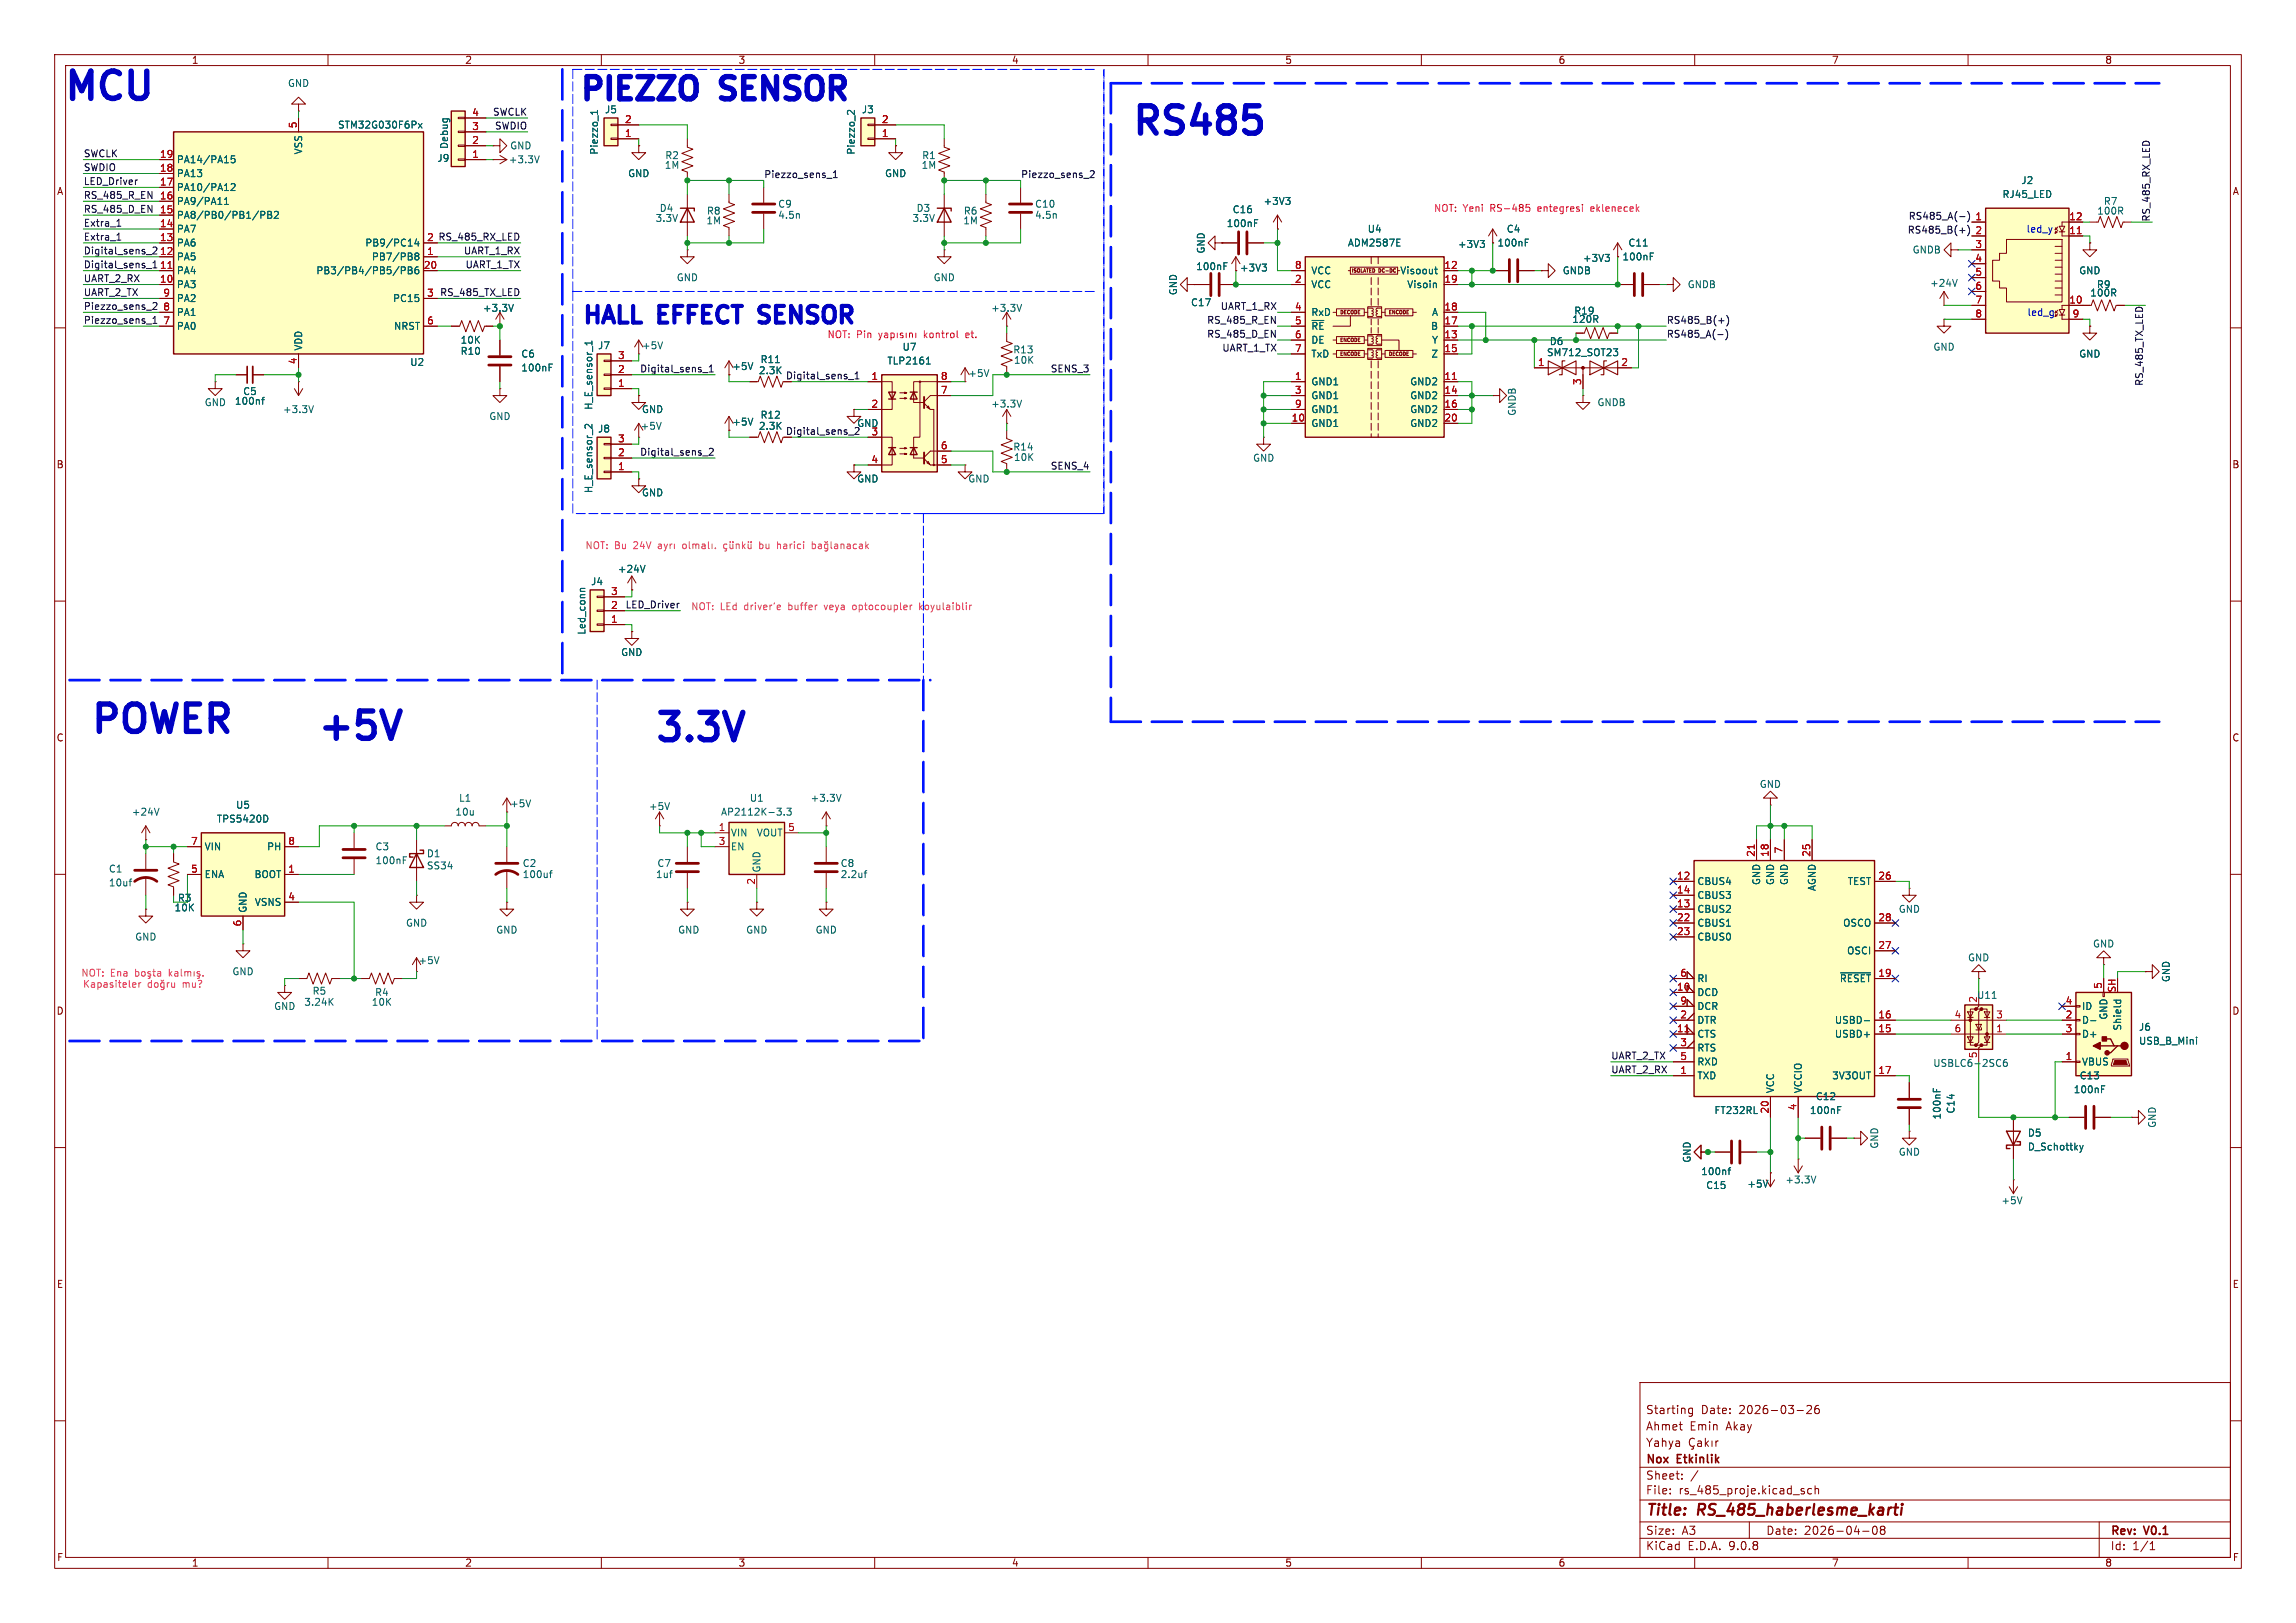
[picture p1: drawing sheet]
<svg xmlns="http://www.w3.org/2000/svg" width="420mm" height="297mm" viewBox="0 0 420 297" stroke-linecap="round" stroke-linejoin="round" font-family="sans-serif">
<defs><g id="words">
<g font-size="7" fill="#0000c2">
<text x="11.1" y="19.8">MCU</text>
<text x="206.4" y="26.1">RS485</text>
<text x="16" y="135.6">POWER</text>
<text x="57.4" y="136.8">+5V</text>
<text x="119.2" y="137.1">3.3V</text>
</g>
<g font-size="5.7" fill="#006464">
<text x="105.3" y="19.8">PIEZZO</text>
<text x="132.3" y="19.8">SENSOR</text>
</g>
<g font-size="4.2" fill="#0000c2">
<text x="106" y="60.3">HALL</text>
<text x="120.7" y="60.3">EFFECT</text>
<text x="140.8" y="60.3">SENSOR</text>
</g>
<g font-size="2.8" fill="#840000">
<text x="301" y="277.9">Title:</text>
<text x="310.6" y="277.9">RS_485_haberlesme_karti</text>
</g>
<g font-size="2.1" fill="#840000">
<text x="301" y="262">Ahmet</text>
<text x="301" y="259">Starting</text>
<text x="309.1" y="262">Emin</text>
<text x="311.1" y="259">Date:</text>
<text x="315.8" y="262">Akay</text>
<text x="318.2" y="259">2026-03-26</text>
<text x="301" y="268.2">Nox</text>
<text x="301" y="265">Yahya</text>
<text x="306.9" y="268.2">Etkinlik</text>
<text x="301" y="273.7">File:</text>
<text x="301" y="271">Sheet:</text>
<text x="307.1" y="273.7">rs_485_proje.kicad_sch</text>
<text x="301" y="281.1">Size:</text>
<text x="307.6" y="281.1">A3</text>
<text x="323" y="281.1">Date:</text>
<text x="330" y="281.1">2026-04-08</text>
<text x="386" y="281.3">Rev:</text>
<text x="392.4" y="281.3">V0.1</text>
<text x="301" y="283.9">KiCad</text>
<text x="308.7" y="283.9">E.D.A.</text>
<text x="316.3" y="283.9">9.0.8</text>
<text x="386" y="283.9">Id:</text>
<text x="390.1" y="283.9">1/1</text>
</g>
<g font-size="1.8" fill="#840000">
<text x="35" y="11.9">1</text>
<text x="85" y="11.9">2</text>
<text x="135" y="11.9">3</text>
<text x="185" y="11.9">4</text>
<text x="235" y="11.9">5</text>
<text x="285" y="11.9">6</text>
<text x="335" y="11.9">7</text>
<text x="385" y="11.9">8</text>
<text x="10.3" y="35.9">A</text>
<text x="408.3" y="35.9">A</text>
<text x="78" y="44.2">2 RS_485_RX_LED</text>
<text x="143.7" y="69.5">Digital_sens_1</text>
<text x="143.7" y="79.7">Digital_sens_2</text>
<text x="10.3" y="85.9">B</text>
<text x="408.2" y="85.9">B</text>
<text x="10.3" y="135.9">C</text>
<text x="408.2" y="135.9">C</text>
<text x="10.3" y="185.9">D</text>
<text x="408.2" y="185.9">D</text>
<text x="10.3" y="235.9">E</text>
<text x="408.3" y="235.9">E</text>
<text x="10.3" y="285.9">F</text>
<text x="35" y="286.9">1</text>
<text x="85" y="286.9">2</text>
<text x="135" y="286.9">3</text>
<text x="185" y="286.9">4</text>
<text x="235" y="286.9">5</text>
<text x="285" y="286.9">6</text>
<text x="335" y="286.9">7</text>
<text x="385" y="286.9">8</text>
<text x="408.3" y="285.9">F</text>
</g>
<g font-size="1.8" fill="#006464">
<text x="52.6" y="16.1">GND</text>
<text x="61.7" y="23.7">STM32G030F6Px</text>
<text x="110.6" y="20.9">J5</text>
<text x="157.6" y="20.9">J3</text>
<text x="55.5" y="28.3" transform="rotate(-90 55.5 28.3)">VSS</text>
<text x="79.9" y="29.8">J9</text>
<text x="82.1" y="27.4" transform="rotate(-90 82.1 27.4)">Debug</text>
<text x="93.2" y="27.5">GND</text>
<text x="109.6" y="28.4" transform="rotate(-90 109.6 28.4)">Piezzo_1</text>
<text x="121.6" y="29.3">R2</text>
<text x="156.6" y="28.4" transform="rotate(-90 156.6 28.4)">Piezzo_2</text>
<text x="168.6" y="29.3">R1</text>
<text x="32.3" y="35.2">PA10/PA12</text>
<text x="32.3" y="32.6">PA13</text>
<text x="32.3" y="30.1">PA14/PA15</text>
<text x="93" y="30.1">+3.3V</text>
<text x="114.8" y="32.6">GND</text>
<text x="121.5" y="31.1">1M</text>
<text x="161.8" y="32.6">GND</text>
<text x="168.5" y="31.1">1M</text>
<text x="369.6" y="33.9">J2</text>
<text x="32.3" y="40.2">PA8/PB0/PB1/PB2</text>
<text x="32.3" y="37.7">PA9/PA11</text>
<text x="119.8" y="40.8">3.3V</text>
<text x="120.6" y="39">D4</text>
<text x="129.1" y="41.2">1M</text>
<text x="129.2" y="39.5">R8</text>
<text x="142.2" y="38.2">C9</text>
<text x="142.2" y="40.2">4.5n</text>
<text x="166.8" y="40.8">3.3V</text>
<text x="167.6" y="39">D3</text>
<text x="176.1" y="41.2">1M</text>
<text x="176.2" y="39.5">R6</text>
<text x="189.2" y="38.2">C10</text>
<text x="189.2" y="40.2">4.5n</text>
<text x="224.3" y="41.8">100nF</text>
<text x="225.4" y="39.2">C16</text>
<text x="231" y="37.7">+3V3</text>
<text x="366.2" y="36.4">RJ45_LED</text>
<text x="383.5" y="39.5">100R</text>
<text x="384.7" y="37.7">R7</text>
<text x="32.3" y="47.9">PA5</text>
<text x="32.3" y="45.3">PA6</text>
<text x="32.3" y="42.8">PA7</text>
<text x="66.7" y="45.3">PB9/PC14</text>
<text x="67.9" y="47.9">PB7/PB8</text>
<text x="220.6" y="46.5" transform="rotate(-90 220.6 46.5)">GND</text>
<text x="246.5" y="45.3">ADM2587E</text>
<text x="250.1" y="42.8">U4</text>
<text x="266.6" y="45.6">+3V3</text>
<text x="273.8" y="45.3">100nF</text>
<text x="275.5" y="42.8">C4</text>
<text x="296.7" y="47.9">100nF</text>
<text x="297.8" y="45.3">C11</text>
<text x="349.8" y="46.6">GNDB</text>
<text x="32.3" y="52.9">PA3</text>
<text x="32.3" y="50.4">PA4</text>
<text x="57.8" y="50.4">PB3/PB4/PB5/PB6</text>
<text x="123.7" y="51.7">GND</text>
<text x="170.7" y="51.7">GND</text>
<text x="218.7" y="49.6">100nF</text>
<text x="226.7" y="49.9">+3V3</text>
<text x="239.8" y="50.4">VCC</text>
<text x="239.8" y="52.9">VCC</text>
<text x="256" y="50.4">Visoout</text>
<text x="257.3" y="52.9">Visoin</text>
<text x="285.8" y="50.4">GNDB</text>
<text x="289.5" y="48.1">+3V3</text>
<text x="308.6" y="52.9">GNDB</text>
<text x="353" y="52.7">+24V</text>
<text x="380.2" y="50.4">GND</text>
<text x="383.5" y="52.9">R9</text>
<text x="32.3" y="58">PA1</text>
<text x="32.3" y="55.5">PA2</text>
<text x="71.8" y="55.5">PC15</text>
<text x="88.2" y="57.3">+3.3V</text>
<text x="181.2" y="57.3">+3.3V</text>
<text x="215.5" y="54.1" transform="rotate(-90 215.5 54.1)">GND</text>
<text x="217.8" y="56.2">C17</text>
<text x="239.8" y="58">RxD</text>
<text x="261.9" y="58">A</text>
<text x="287.5" y="59.3">120R</text>
<text x="287.9" y="57.8">R19</text>
<text x="382.3" y="54.5">100R</text>
<text x="32.3" y="60.6">PA0</text>
<text x="55.5" y="64.3" transform="rotate(-90 55.5 64.3)">VDD</text>
<text x="72" y="60.6">NRST</text>
<text x="84.2" y="65.1">R10</text>
<text x="84.2" y="63.1">10K</text>
<text x="95.3" y="65.6">C6</text>
<text x="109.3" y="64.1">J7</text>
<text x="117.3" y="64.1">+5V</text>
<text x="165" y="64.4">U7</text>
<text x="185.3" y="64.9">R13</text>
<text x="239.8" y="60.6">~{RE}</text>
<text x="239.8" y="63.1">DE</text>
<text x="239.8" y="65.6">TxD</text>
<text x="261.7" y="60.6">B</text>
<text x="261.7" y="65.6">Z</text>
<text x="261.9" y="63.1">Y</text>
<text x="282.9" y="65.4">SM712_SOT23</text>
<text x="283.4" y="63.3">D6</text>
<text x="353.6" y="64.4">GND</text>
<text x="380.2" y="65.6">GND</text>
<text x="74.9" y="67.2">U2</text>
<text x="95.3" y="68.2">100nF</text>
<text x="133.9" y="67.9">+5V</text>
<text x="138.7" y="68.7">2.3K</text>
<text x="139" y="66.6">R11</text>
<text x="162.2" y="66.9">TLP2161</text>
<text x="177" y="69.2">+5V</text>
<text x="185.4" y="66.8">10K</text>
<text x="239.8" y="70.7">GND1</text>
<text x="257.9" y="70.7">GND2</text>
<text x="37.3" y="74.5">GND</text>
<text x="42.9" y="74.3">100nf</text>
<text x="44.4" y="72.5">C5</text>
<text x="51.7" y="75.8">+3.3V</text>
<text x="89.4" y="77.1">GND</text>
<text x="108.6" y="75.1" transform="rotate(-90 108.6 75.1)">H_E_sensor_1</text>
<text x="117.3" y="75.8">GND</text>
<text x="139" y="76.8">R12</text>
<text x="181.2" y="74.8">+3.3V</text>
<text x="239.8" y="73.3">GND1</text>
<text x="239.8" y="75.8">GND1</text>
<text x="257.9" y="73.3">GND2</text>
<text x="257.9" y="75.8">GND2</text>
<text x="277.5" y="76.2" transform="rotate(-90 277.5 76.2)">GNDB</text>
<text x="292.1" y="74.5">GNDB</text>
<text x="109.3" y="79.3">J8</text>
<text x="117.1" y="78.8">+5V</text>
<text x="133.9" y="78.1">+5V</text>
<text x="138.7" y="78.8">2.3K</text>
<text x="156.7" y="78.3">GND</text>
<text x="159.3" y="79.8">3</text>
<text x="185.3" y="82.7">R14</text>
<text x="239.8" y="78.3">GND1</text>
<text x="257.9" y="78.3">GND2</text>
<text x="156.7" y="88.5">GND</text>
<text x="177" y="88.5">GND</text>
<text x="185.4" y="84.6">10K</text>
<text x="229.1" y="84.7">GND</text>
<text x="108.6" y="90.3" transform="rotate(-90 108.6 90.3)">H_E_sensor_2</text>
<text x="117.3" y="91">GND</text>
<text x="108" y="107.3">J4</text>
<text x="112.9" y="105">+24V</text>
<text x="107.3" y="116.2" transform="rotate(-90 107.3 116.2)">Led_conn</text>
<text x="113.5" y="120.2">GND</text>
<text x="24" y="149.5">+24V</text>
<text x="43.1" y="148.2">U5</text>
<text x="83.2" y="149.5">10u</text>
<text x="83.9" y="146.9">L1</text>
<text x="93.2" y="147.9">+5V</text>
<text x="118.6" y="148.4">+5V</text>
<text x="131.8" y="149.5">AP2112K-3.3</text>
<text x="137.1" y="146.9">U1</text>
<text x="148.2" y="146.9">+3.3V</text>
<text x="321.8" y="144.4">GND</text>
<text x="37.3" y="155.8">VIN</text>
<text x="39.6" y="150.7">TPS5420D</text>
<text x="48.8" y="155.8">PH</text>
<text x="68.6" y="155.8">C3</text>
<text x="133.6" y="153.3">VIN</text>
<text x="133.6" y="155.8">EN</text>
<text x="138.3" y="153.3">VOUT</text>
<text x="19.8" y="159.9">C1</text>
<text x="37.3" y="160.9">ENA</text>
<text x="46.5" y="160.9">BOOT</text>
<text x="68.6" y="158.3">100nF</text>
<text x="78" y="157.1">D1</text>
<text x="78" y="159.3">SS34</text>
<text x="95.5" y="158.9">C2</text>
<text x="95.5" y="160.9">100uf</text>
<text x="119.9" y="160.9">1uf</text>
<text x="120.2" y="158.9">C7</text>
<text x="139.3" y="159.8" transform="rotate(-90 139.3 159.8)">GND</text>
<text x="153.7" y="158.9">C8</text>
<text x="153.7" y="160.9">2.2uf</text>
<text x="19.8" y="162.4">10uf</text>
<text x="31.8" y="167">10K</text>
<text x="32.4" y="165.2">R3</text>
<text x="45.3" y="167.1" transform="rotate(-90 45.3 167.1)">GND</text>
<text x="46.5" y="166">VSNS</text>
<text x="310.4" y="167.2">CBUS2</text>
<text x="310.4" y="164.7">CBUS3</text>
<text x="310.4" y="162.2">CBUS4</text>
<text x="322.2" y="162.1" transform="rotate(-90 322.2 162.1)">GND</text>
<text x="324.7" y="162.1" transform="rotate(-90 324.7 162.1)">GND</text>
<text x="327.3" y="162.1" transform="rotate(-90 327.3 162.1)">GND</text>
<text x="332.3" y="163.2" transform="rotate(-90 332.3 163.2)">AGND</text>
<text x="337.9" y="162.2">TEST</text>
<text x="347.2" y="167.2">GND</text>
<text x="24.6" y="172.3">GND</text>
<text x="74.2" y="169.8">GND</text>
<text x="90.7" y="171">GND</text>
<text x="123.9" y="171">GND</text>
<text x="136.4" y="171">GND</text>
<text x="149.1" y="171">GND</text>
<text x="310.4" y="172.3">CBUS0</text>
<text x="310.4" y="169.8">CBUS1</text>
<text x="337" y="169.8">OSCO</text>
<text x="382.8" y="173.6">GND</text>
<text x="76.4" y="176.6">+5V</text>
<text x="310.4" y="179.9">RI</text>
<text x="336.4" y="179.9">~{RESET}</text>
<text x="337.8" y="174.9">OSCI</text>
<text x="359.9" y="176.1">GND</text>
<text x="397.1" y="179.8" transform="rotate(-90 397.1 179.8)">GND</text>
<text x="50" y="185">GND</text>
<text x="55.6" y="184.3">3.24K</text>
<text x="57.1" y="182.2">R5</text>
<text x="67.9" y="184.3">10K</text>
<text x="68.5" y="182.5">R4</text>
<text x="310.4" y="185">DCR</text>
<text x="310.4" y="182.5">DCD</text>
<text x="361.5" y="183">U11</text>
<text x="361.7" y="183.6" transform="rotate(-90 361.7 183.6)">2</text>
<text x="380.7" y="185">ID</text>
<text x="310.4" y="190.1">CTS</text>
<text x="310.4" y="187.6">DTR</text>
<text x="335.5" y="190.1">USBD+</text>
<text x="335.5" y="187.6">USBD-</text>
<text x="380.7" y="190.1">D+</text>
<text x="380.7" y="187.6">D-</text>
<text x="385.7" y="186.7" transform="rotate(-90 385.7 186.7)">GND</text>
<text x="388.2" y="188.7" transform="rotate(-90 388.2 188.7)">Shield</text>
<text x="391.2" y="188.8">J6</text>
<text x="391.2" y="191.4">USB_B_Mini</text>
<text x="310.4" y="197.7">TXD</text>
<text x="310.4" y="195.2">RXD</text>
<text x="310.4" y="192.6">RTS</text>
<text x="335.1" y="197.7">3V3OUT</text>
<text x="353.5" y="195.4">USBLC6-2SC6</text>
<text x="361.7" y="193.7" transform="rotate(-90 361.7 193.7)">5</text>
<text x="380.3" y="197.7">C13</text>
<text x="380.7" y="195.2">VBUS</text>
<text x="324.7" y="200.2" transform="rotate(-90 324.7 200.2)">VCC</text>
<text x="329.8" y="200.2" transform="rotate(-90 329.8 200.2)">VCCIO</text>
<text x="332.1" y="201.5">C12</text>
<text x="357.7" y="203.9" transform="rotate(-90 357.7 203.9)">C14</text>
<text x="379.2" y="200.3">100nF</text>
<text x="313.5" y="204.1">FT232RL</text>
<text x="331" y="204.1">100nF</text>
<text x="355.2" y="205" transform="rotate(-90 355.2 205)">100nF</text>
<text x="370.8" y="208.2">D5</text>
<text x="394.6" y="206.5" transform="rotate(-90 394.6 206.5)">GND</text>
<text x="309.5" y="212.9" transform="rotate(-90 309.5 212.9)">GND</text>
<text x="311.1" y="215.2">100nf</text>
<text x="343.8" y="210.3" transform="rotate(-90 343.8 210.3)">GND</text>
<text x="347.2" y="211.7">GND</text>
<text x="370.8" y="210.7">D_Schottky</text>
<text x="312" y="217.8">C15</text>
<text x="319.5" y="217.5">+5V</text>
<text x="326.5" y="216.8">+3.3V</text>
<text x="366" y="220.6">+5V</text>
</g>
<g font-size="1.8" fill="#a90000">
<text x="54.4" y="23.6" transform="rotate(-90 54.4 23.6)">5</text>
<text x="86.3" y="23.9">3</text>
<text x="86.3" y="21.3">4</text>
<text x="114.2" y="22.6">2</text>
<text x="161.2" y="22.6">2</text>
<text x="29.2" y="29">19</text>
<text x="86.3" y="29">1</text>
<text x="86.3" y="26.4">2</text>
<text x="114.2" y="25.1">1</text>
<text x="161.2" y="25.1">1</text>
<text x="29.2" y="34">17</text>
<text x="29.2" y="31.5">18</text>
<text x="29.2" y="41.7">14</text>
<text x="29.2" y="39.1">15</text>
<text x="29.2" y="36.6">16</text>
<text x="361.2" y="40.4">1</text>
<text x="378.4" y="40.4">12</text>
<text x="29.2" y="46.7">12</text>
<text x="29.2" y="44.2">13</text>
<text x="78" y="46.7">1</text>
<text x="78" y="44.2">2</text>
<text x="361.2" y="45.5">3</text>
<text x="361.2" y="42.9">2</text>
<text x="378.4" y="42.9">11</text>
<text x="29.2" y="51.8">10</text>
<text x="29.2" y="49.3">11</text>
<text x="77.4" y="49.3">20</text>
<text x="236.8" y="49.3">8</text>
<text x="236.8" y="51.8">2</text>
<text x="264.1" y="49.3">12</text>
<text x="264.1" y="51.8">19</text>
<text x="361.2" y="53.1">6</text>
<text x="361.2" y="50.5">5</text>
<text x="361.2" y="48">4</text>
<text x="29.8" y="59.4">7</text>
<text x="29.8" y="56.9">8</text>
<text x="29.8" y="54.4">9</text>
<text x="78" y="59.4">6</text>
<text x="78" y="54.4">3</text>
<text x="236.8" y="56.9">4</text>
<text x="236.8" y="59.4">5</text>
<text x="264.1" y="56.9">18</text>
<text x="264.1" y="59.4">17</text>
<text x="361.2" y="58.2">8</text>
<text x="361.2" y="55.6">7</text>
<text x="378.4" y="55.6">10</text>
<text x="379" y="58.2">9</text>
<text x="113" y="65.8">3</text>
<text x="236.8" y="62">6</text>
<text x="236.8" y="64.5">7</text>
<text x="264.1" y="62">13</text>
<text x="264.1" y="64.5">15</text>
<text x="54.4" y="66.7" transform="rotate(-90 54.4 66.7)">4</text>
<text x="113" y="70.9">1</text>
<text x="113" y="68.3">2</text>
<text x="159.3" y="69.6">1</text>
<text x="172" y="69.6">8</text>
<text x="236.8" y="69.6">1</text>
<text x="264.1" y="69.6">11</text>
<text x="281.2" y="67.1">1</text>
<text x="289.3" y="70.6" transform="rotate(-90 289.3 70.6)">3</text>
<text x="296.5" y="67.1">2</text>
<text x="159.3" y="74.7">2</text>
<text x="172" y="72.1">7</text>
<text x="236.2" y="77.2">10</text>
<text x="236.8" y="72.1">3</text>
<text x="236.8" y="74.7">9</text>
<text x="264.1" y="72.1">14</text>
<text x="264.1" y="74.7">16</text>
<text x="264.1" y="77.2">20</text>
<text x="113" y="83.6">2</text>
<text x="113" y="81">3</text>
<text x="172" y="82.3">6</text>
<text x="113" y="86.1">1</text>
<text x="159.3" y="84.8">4</text>
<text x="172" y="84.8">5</text>
<text x="111.7" y="111.5">2</text>
<text x="111.7" y="109">3</text>
<text x="111.7" y="114">1</text>
<text x="34.9" y="154.7">7</text>
<text x="52.6" y="154.7">8</text>
<text x="131.4" y="152.1">1</text>
<text x="131.4" y="154.7">3</text>
<text x="144.1" y="152.1">5</text>
<text x="34.9" y="159.8">5</text>
<text x="52.6" y="159.8">1</text>
<text x="138.2" y="162" transform="rotate(-90 138.2 162)">2</text>
<text x="306.7" y="161">12</text>
<text x="321.1" y="156.9" transform="rotate(-90 321.1 156.9)">21</text>
<text x="323.6" y="156.9" transform="rotate(-90 323.6 156.9)">18</text>
<text x="326.1" y="156.3" transform="rotate(-90 326.1 156.3)">7</text>
<text x="331.2" y="156.9" transform="rotate(-90 331.2 156.9)">25</text>
<text x="343.5" y="161">26</text>
<text x="52.6" y="164.8">4</text>
<text x="306.7" y="166.1">13</text>
<text x="306.7" y="163.6">14</text>
<text x="44.2" y="169.6" transform="rotate(-90 44.2 169.6)">6</text>
<text x="306.7" y="171.2">23</text>
<text x="306.7" y="168.7">22</text>
<text x="343.5" y="173.7">27</text>
<text x="343.5" y="168.7">28</text>
<text x="307.3" y="178.8">6</text>
<text x="343.5" y="178.8">19</text>
<text x="306.7" y="181.4">10</text>
<text x="307.3" y="183.9">9</text>
<text x="377.8" y="183.9">4</text>
<text x="384.6" y="181" transform="rotate(-90 384.6 181)">5</text>
<text x="387.1" y="181.7" transform="rotate(-90 387.1 181.7)">SH</text>
<text x="306.7" y="189">11</text>
<text x="307.3" y="191.5">3</text>
<text x="307.3" y="186.4">2</text>
<text x="343.5" y="189">15</text>
<text x="343.5" y="186.4">16</text>
<text x="357.4" y="189">6</text>
<text x="357.4" y="186.4">4</text>
<text x="365.1" y="189">1</text>
<text x="365.1" y="186.4">3</text>
<text x="377.8" y="189">3</text>
<text x="377.8" y="186.4">2</text>
<text x="307.3" y="196.6">1</text>
<text x="307.3" y="194.1">5</text>
<text x="343.5" y="196.6">17</text>
<text x="377.8" y="194.1">1</text>
<text x="323.6" y="203.9" transform="rotate(-90 323.6 203.9)">20</text>
<text x="328.7" y="203.3" transform="rotate(-90 328.7 203.3)">4</text>
</g>
<g font-size="1.8" fill="#0f0f0f">
<text x="90.1" y="21.2">SWCLK</text>
<text x="90.5" y="23.8">SWDIO</text>
<text x="15.2" y="28.9">SWCLK</text>
<text x="15.2" y="31.4">SWDIO</text>
<text x="15.2" y="33.9">LED_Driver</text>
<text x="139.7" y="32.7">Piezzo_sens_1</text>
<text x="186.7" y="32.7">Piezzo_sens_2</text>
<text x="15.2" y="41.6">Extra_1</text>
<text x="15.2" y="39">RS_485_D_EN</text>
<text x="15.2" y="36.5">RS_485_R_EN</text>
<text x="349" y="40.3">RS485_A(-)</text>
<text x="393.4" y="40.6" transform="rotate(-90 393.4 40.6)">RS_485_RX_LED</text>
<text x="15.2" y="46.6">Digital_sens_2</text>
<text x="15.2" y="44.1">Extra_1</text>
<text x="84.8" y="46.6">UART_1_RX</text>
<text x="348.9" y="42.8">RS485_B(+)</text>
<text x="15.2" y="49.2">Digital_sens_1</text>
<text x="15.2" y="51.7">UART_2_RX</text>
<text x="85.1" y="49.2">UART_1_TX</text>
<text x="15.2" y="54.3">UART_2_TX</text>
<text x="15.2" y="59.3">Piezzo_sens_1</text>
<text x="15.2" y="56.8">Piezzo_sens_2</text>
<text x="80.4" y="54.3">RS_485_TX_LED</text>
<text x="220.7" y="59.3">RS_485_R_EN</text>
<text x="223.2" y="56.8">UART_1_RX</text>
<text x="304.8" y="59.3">RS485_B(+)</text>
<text x="220.7" y="61.9">RS_485_D_EN</text>
<text x="223.5" y="64.4">UART_1_TX</text>
<text x="304.8" y="61.9">RS485_A(-)</text>
<text x="117" y="68.2">Digital_sens_1</text>
<text x="192.1" y="68.2">SENS_3</text>
<text x="392.1" y="70.7" transform="rotate(-90 392.1 70.7)">RS_485_TX_LED</text>
<text x="117" y="83.5">Digital_sens_2</text>
<text x="192.1" y="86">SENS_4</text>
<text x="114.3" y="111.4">LED_Driver</text>
<text x="294.6" y="196.5">UART_2_RX</text>
<text x="294.6" y="194">UART_2_TX</text>
</g>
<g font-size="1.8" fill="#ff0232">
<text x="262.2" y="39">NOT: Yeni</text>
<text x="272.7" y="39">RS-485</text>
<text x="281.6" y="39">entegresi</text>
<text x="291.4" y="39">eklenecek</text>
<text x="151.3" y="62.1">NOT: Pin</text>
<text x="169.3" y="62.1">kontrol</text>
<text x="177.1" y="62.1">et.</text>
</g>
<g font-size="1.8" fill="#0000c2">
<text x="370.6" y="42.8">led_y</text>
<text x="370.8" y="58">led_g</text>
</g>
<g font-size="1.8" fill="#ff3a6d">
<text x="107" y="100.7">NOT: Bu</text>
<text x="116" y="100.7">24V</text>
<text x="139.8" y="100.7">bu</text>
<text x="126.3" y="111.9">NOT: LEd</text>
<text x="136.2" y="111.9">driver'e</text>
<text x="144.5" y="111.9">buffer</text>
<text x="151.3" y="111.9">veya</text>
<text x="156.6" y="111.9">optocoupler</text>
<text x="169" y="111.9">koyulaiblir</text>
<text x="14.8" y="178.9">NOT: Ena</text>
<text x="15.1" y="181">Kapasiteler</text>
<text x="33.5" y="181">mu?</text>
</g>
<g font-size=".9" fill="#840000">
<text x="247.1" y="50.1">ISOLATED</text>
<text x="252.2" y="50.1">DC-DC</text>
<text x="245" y="57.7">DECODE</text>
<text x="253.9" y="57.7">ENCODE</text>
<text x="245" y="62.8">ENCODE</text>
<text x="245" y="65.3">ENCODE</text>
<text x="253.9" y="65.3">DECODE</text>
</g>
</g></defs>
<g fill="none" stroke="#840000" stroke-width=".18">
<path d="M10 10h400v277h-400zM12 12h396v273h-396zM60 10v2M110 10v2M160 10v2M210 10v2M260 10v2M310 10v2M360 10v2M10 60h2M408 60h2M10 110h2"/>
<path d="M408 110h2M10 160h2M408 160h2M10 210h2M408 210h2M300 253h108v32h-108zM309.6 257.7v1.2l-.3 .3-.4-.1M309.6 257.8l-.4-.1-.3 .3v.4l.1 .2h.6M328.7 258.1h1.2M330.5 257.3l.6-.1 .2 .1 .1 .3-1 1.1h1M332.7 257.2a.59 .59 0 0 0-.8 .6v.6l.2 .2 .4 .1 .2-.2 .1-.5-.1-.2h-.5l-.3 .2M10 260h2"/>
<path d="M300 278.5h108M300 274.5h108M300 268.5h108M305.5 273.2v.2M305.5 272.5v.1M307.2 260.7h.5M307.6 261.7h.1M307.7 270.5v.2M307.7 269.8v.1M309.6 264.8l.2 .2-.1 .1-.3 .1M309.9 263.3a.6 .6 0 0 0-.7 0 .6 .6 0 0 0-.2 .7 .56 .56 0 0 0 .3 .6 .56 .56 0 0 0 .6-.1M310.6 269.1l-1.3 1.9"/>
<path d="M310.6 263.8h.6v.9M311.2 264l-.5 .1a.29 .29 0 0 0-.2 .3 .29 .29 0 0 0 .2 .3l.5-.1M311.9 263.2v1.5M312.1 264.1l.4 .6M312.5 263.7l-.6 .6M313.2 263.7v1M313.9 263.7v1M314.3 263.7l-.3 .1-.1 .2M320 278.5v3M329.7 272.9l.3 .1 .1 .2-.2 .2h-.3M329.7 272.4l.3 .1M331.4 272.5l-.5-.1-.2 .3v.4l.1 .2h.6"/>
<path d="M332 272.5l.2-.1 .4 .1 .1 .9M332 271.9v1.5M342.7 279.4l.2-.1a.8 .8 0 0 1 .5 .7 .8 .8 0 0 1-.5 .8l-.2-.2-.2-.4zM344.2 279.9l-.3-.3 .3-.3 .5 .1 .1 .2-.3 .3M344.2 279.9l-.3 .3 .1 .4 .2 .2 .5-.1 .1-.2-.1-.4-.2-.2M344.2 279.9h.3M384 278.5v6.5M408 260h2M60 285v2M110 285v2M160 285v2M210 285v2"/>
<path d="M260 285v2M300 281.5h108M310 285v2M340.7 280.2h1.2M360 285v2M393.3 283.6h.9M393.3 282.5l.4-.4v1.5"/>
</g>
<path d="M346.5 275.9h.7M346.8 275.2l-.2 1.7 .1 .2 .3 .1M347.9 275.9l-.2 1.3M348 275.2l-.1 .2M348 275.2l-.1 .1v.1M348 275.2v.1l-.1 .1" fill="none" stroke="#840000" stroke-width=".4"/>
<path d="M157.5 21.6h2.5v5.1h-2.5z" fill="#ffffc2"/>
<path d="M157.5 21.6h2.5v5.1h-2.5z" fill="none" stroke="#840000" stroke-width=".25"/>
<g fill="none" stroke="#840000" stroke-width=".18">
<path d="M158.7 25.3h1.3v.2h-1.3zM158.7 22.7h1.3v.3h-1.3zM160 25.4h3.8M160 22.9h3.8M233.7 39.4l-.8 1.2M233.7 39.4l.7 1.2M233.7 39.4v2.5M217.2 52.1v-1.3l-1.3 1.3 1.3 1.2v-1.2h1.2M218.4 52.1h.1M218.4 52.1h2.8M222.2 44.5v-1.3l-1.2 1.3 1.2 1.2v-1.2h1.3M223.3 52.1h2.8"/>
<path d="M223.5 44.5h.1M233.7 41.9h.1M273 49.5h2.8M277.9 49.5h2.8M116.1 63.5l.7-1.3v2.6M116.8 64.8h.1"/>
</g>
<path d="M221.5 50v4.1M223 50v4.1M276.1 47.5v4.1M277.6 47.5v4.1" fill="none" stroke="#840000" stroke-width=".51"/>
<path d="M235.2 36.1h.8l-.4 .5M235.7 36.6l.3 .3v.3l-.3 .2M223.9 48.7h.4M223.9 48.1h.6M279 44.4h.4M279 43.8h.6M121.2 62.6l-.4 1.2" fill="none" stroke="#006464" stroke-width=".18"/>
<path d="M238.8 47h25.4v33h-25.4z" fill="#ffffc2"/>
<g fill="none" stroke="#840000" stroke-width=".18">
<path d="M116.8 26.7v1.2h1.3l-1.3 1.3-1.2-1.3h1.2M116.8 26.7h.1M125.7 35.6v7.6M133.3 35.6v1.5l1.1 .4-2.1 .7 2.1 .8-2.1 .8 2.1 .7-2.1 .8 1 .4v1.5M139.7 34.3v2.8M139.7 39.1v2.8M180.3 35.6v1.5l1.1 .4-2.1 .7 2.1 .8-2.1 .8 2.1 .7-2.1 .8 1 .4v1.5M186.7 34.3v2.8M186.7 39.1v2.8M125.7 45.7v1.3h1.3l-1.3 1.3-1.2-1.3h1.2M125.7 45.7h.1M172.7 45.7v1.3h1.3l-1.3 1.3-1.3-1.3h1.3"/>
<path d="M172.7 45.7h.1M184.1 59.7h.1M184.1 57.2l-.7 1.2M184.1 57.2l.8 1.2M184.1 57.2v2.5M223.5 44.5h2.8M226.1 49.5h.1M226.1 47l-.8 1.3M226.1 47l.7 1.3M226.1 47v2.5M228.3 44.5h2.8M236.2 57.2h2.6"/>
<path d="M236.2 49.5h2.6M236.2 52.1h2.6M236.2 59.7h2.6M243.8 57.2h.7M244.5 56.5h5.1v1.3h-5.1zM246.6 49.5h.4M247 57.8v1.9h-3.2M249.6 57.2h.6M250.2 56.1h2.5v2.1h-2.5zM250.2 56.4l.9 .1 .1 .2-.2 .2 .2 .3-.2 .2 .2 .3-.2 .2h-.8M250.8 47v1.3M250.8 50.8v1.3"/>
<path d="M250.8 52.7v1.3M250.8 54.6v1.3M250.8 58.4v1M250.8 59.9v1.1M252.1 47v1.3M252.1 50.8v1.3M252.1 52.7v1.3M252.1 54.6v1.3M252.1 58.4v1M252.1 59.9v1.1M252.7 56.4h-.8l-.2 .2 .3 .3-.3 .2 .3 .3-.3 .2 .1 .2 .9 .1M252.7 57.2h.7"/>
<path d="M253.4 56.5h5v1.3h-5zM255.7 48.9h-8.7v1.3h8.7M258.4 57.2h.7M264.2 57.2h2.5M264.2 49.5h2.5M264.2 52.1h2.5M264.2 59.7h2.5M273 44.5h.1M273 41.9l-.7 1.3M273 41.9l.8 1.3M273 41.9v2.6M382.3 40.6h1.5l.4-1 .7 2.1 .8-2.1 .8 2.1 .7-2.1 .8 2.1 .4-1.1h1.5"/>
<path d="M132.6 67.3l.7-1.3v2.6M132.6 77.5l.7-1.3v2.5M133.3 78.7h.1M133.3 68.6h.1M137.2 69.9h1.5l.4-1.1 .7 2.1 .8-2.1 .8 2.1 .7-2.1 .8 2.1 .4-1M156.2 74.9v1.3h1.3l-1.3 1.3-1.3-1.3h1.3M156.2 74.9h.1M175.8 68.6l.7-1.3v2.6M176.5 69.9h.1M184.1 61v1.5l1.1 .4-2.1 .7 2.1 .8-2.1 .8 2.1 .7-2.1 .8 1 .4v1.5M184.1 77.5h.1M184.1 78.7v1.6l1.1 .3-2.1 .8 2.1 .8-2.1 .7 2.1 .8-2.1 .8 1 .3v1.6"/>
<path d="M184.1 74.9v2.6M184.1 74.9l-.7 1.3M184.1 74.9l.8 1.3M236.2 62.2h2.6M236.2 64.8h2.6M236.2 69.9h2.6M236.2 72.4h2.6M236.2 74.9h2.6M236.2 77.5h2.6M243.8 62.2h.7M243.8 64.8h.7M244.5 64.1h5.1v1.3h-5.1z"/>
<path d="M244.5 61.6h5.1v1.3h-5.1zM249.6 62.2h.6M249.6 64.8h.6M250.2 61.2h2.5v2h-2.5zM250.2 63.8h2.5v2h-2.5zM250.2 61.5h.8l.2 .1v.3l-.2 .1 .2 .1v.2l-.2 .2 .2 .3-.2 .2M250.2 64l.9 .1 .1 .3-.2 .1 .2 .3-.2 .2 .2 .3-.2 .2h-.8M250.2 63h.8M250.8 66v1.3M250.8 67.9v1.3M250.8 69.9v1.2M250.8 71.8v1.2"/>
<path d="M250.8 73.7v1.2M250.8 75.6v1.2M250.8 77.5v1.2M250.8 79.4v.6M252.1 66v1.3M252.1 67.9v1.3M252.1 69.9v1.2M252.1 71.8v1.2M252.1 73.7v1.2M252.1 75.6v1.2M252.1 77.5v1.2M252.1 79.4v.6"/>
<path d="M252.7 61.5h-.8l-.2 .2 .3 .3-.3 .2 .3 .3-.3 .1 .1 .3 .9 .1M252.7 64h-.8l-.2 .3 .3 .2-.3 .2 .3 .3-.3 .2 .1 .2 .9 .1M252.7 62.2h3.2v1.9M252.7 64.8h.7M253.4 64.1h5v1.3h-5zM258.4 64.8h.7M264.2 62.2h2.5M264.2 64.8h2.5M264.2 69.9h2.5M264.2 72.4h2.5M264.2 74.9h2.5M264.2 77.5h2.5"/>
<path d="M273 72.4h1.3v-1.3l1.3 1.3-1.3 1.3v-1.3M273 72.4h.1M288.3 61h1.5l.4-1.1 .8 2.1 .7-2.1 .8 2.1 .7-2.1 .8 2.1 .4-1h1.5M137.2 80h1.5l.4-1 .7 2 .8-2 .8 2 .7-2 .8 2 .4-1M156.2 85.1v1.3h1.3l-1.3 1.2-1.3-1.2h1.3M156.2 85.1h.1M231.1 80v1.3h1.3l-1.3 1.3-1.2-1.3h1.2M231.1 80h.1M26.7 153.7h.1M26.7 151.1l-.8 1.3M26.7 151.1l.7 1.3M26.7 151.1v2.6"/>
<path d="M44.4 172.7v1.3h1.3l-1.3 1.3-1.2-1.3h1.2M44.4 172.7h.1M311.1 210.8v-1.2l-1.2 1.2 1.2 1.3v-1.3h1.3M312.4 210.8h.1M313.7 210.8h2.8M318.5 210.8h2.8M323.1 215.9l.7 1.3M323.8 214.6h.1M323.8 214.6v2.6M324.6 215.9l-.8 1.3"/>
</g>
<path d="M124.5 38.1h2.5v.5M125.7 38.1l1.3 2.5h-2.5zM238.8 47h25.4v33h-25.4z" fill="none" stroke="#840000" stroke-width=".25"/>
<g fill="none" stroke="#006464" stroke-width=".18">
<path d="M146.2 39.2v.7M193.2 39.2v.7M186.9 55.7l-.5 1.3M229.5 40.8h.4M229.5 40.2h.6M230.9 48.3h.8l-.5 .5M231.4 48.8l.3 .3v.3l-.3 .2M240 58.6h2.2M255.5 45h.6M255.5 43.8h.6M262.4 49.3h.5M262.6 51.8l.1 .2v.6"/>
<path d="M262.6 48.8v1.1l.3 .2M270.8 44h.7l-.4 .5M271.3 44.5l.2 .2v.3l-.2 .3M137.7 76.5l-.4 1.3M137.7 66.4l-.4 1.2M141.8 66.4h.8M180.9 67.6l-.4 1.3M186.9 73.2l-.5 1.3M29.1 147.9l-.4 1.3M43.5 177.2a.59 .59 0 0 0-.8 .5 .59 .59 0 0 0 .8 .6v-.5h-.2M44.8 177.1v1.3l-.7-1.3v1.3M45.4 177.1a.64 .64 0 0 1 .7 .6 .64 .64 0 0 1-.7 .7z"/>
<path d="M316.1 214.1h.5M316.6 213.7l-.3 .2v1.1M323.4 216l-.4 1.2"/>
</g>
<path d="M265.7 69.4h.7" fill="none" stroke="#a90000" stroke-width=".18"/>
<path d="M137.7 38.9h4M137.7 37.3h4M184.7 38.9h4M184.7 37.3h4M226.6 42.4v4.1M228.1 42.4v4.1M316.7 208.8v4.1M318.3 208.8v4.1" fill="none" stroke="#840000" stroke-width=".51"/>
<path d="M36.8 152.4h15.3v15.2h-15.3z" fill="#ffffc2"/>
<path d="M36.8 152.4h15.3v15.2h-15.3z" fill="none" stroke="#840000" stroke-width=".25"/>
<path d="M26.7 156.2v2.8M31.7 156.2v1.5l1.1 .4-2.1 .8 2.1 .7-2.1 .8 2.1 .8-2.1 .7 1 .4v1.5M34.3 154.9h2.5M52.1 154.9h2.5M26.7 166.4v1.2h1.2l-1.2 1.3-1.3-1.3h1.3M26.7 166.4h.1M26.7 160.5v3.3M34.3 160h2.5M44.4 167.6v2.6M52.1 160h2.5M52.1 165.1h2.5" fill="none" stroke="#840000" stroke-width=".18"/>
<path d="M48.7 149.2l.3 .5-.3 .7M23.6 161.3h.5M24.1 160.9h-.2" fill="none" stroke="#006464" stroke-width=".18"/>
<path d="M24.6 159.3h4.1M24.6 161.3a3.3 3.3 0 0 1 4.1 0" fill="none" stroke="#840000" stroke-width=".51"/>
<path d="M309.9 157.5h33v43.2h-33z" fill="#ffffc2"/>
<path d="M309.9 157.5h33v43.2h-33z" fill="none" stroke="#840000" stroke-width=".25"/>
<g fill="none" stroke="#840000" stroke-width=".18">
<path d="M82.5 59.7h1.6l.4-1 .7 2 .8-2 .7 2 .8-2 .8 2 .3-1h1.6M91.4 59.7h.1M91.4 57.2l-.7 1.2M91.4 57.2l.8 1.2M91.4 57.2v2.5M39.4 69.9v1.2h1.2l-1.2 1.3-1.3-1.3h1.3M39.4 69.9h.1M43.2 68.6h2M46.2 68.6h2.1M53.8 71.1l.8 1.3M54.6 69.9h.1M54.6 69.9v2.5"/>
<path d="M55.4 71.1l-.8 1.3M81.3 151.1h1.2a.64 .64 0 0 1 .7-.6 .64 .64 0 0 1 .6 .6 .64 .64 0 0 1 .7-.6 .64 .64 0 0 1 .6 .6 .64 .64 0 0 1 .6-.6 .64 .64 0 0 1 .7 .6 .64 .64 0 0 1 .6-.6 .64 .64 0 0 1 .6 .6h1.3M321.3 153.7v3.8M323.8 153.7v3.8M326.4 153.7v3.8M331.5 153.7v3.8M306.1 179.1h3.8l-1.3-1.3v1.3M306.1 168.9h3.8M306.1 161.3h3.8M306.1 171.5h3.8M306.1 166.4h3.8M306.1 163.8h3.8"/>
<path d="M342.9 179.1h3.8M342.9 174h3.8M342.9 168.9h3.8M342.9 161.3h3.8M306.1 189.2h3.8l-1.3-1.2v1.2M306.1 184.2h3.8l-1.3-1.3v1.3M306.1 181.6h3.8l-1.3-1.3v1.3M306.1 196.9h3.8M306.1 186.7h3.8M306.1 194.3h3.8M306.1 191.8h3.8M309.9 190.5l-1.3 1.3"/>
<path d="M309.9 185.4l-1.3 1.3M342.9 196.9h3.8M342.9 189.2h3.8M342.9 186.7h3.8M323.8 200.7v3.8M328.9 200.7v3.8"/>
</g>
<path d="M93.9 55.7l-.4 1.3M47.9 73.1h.5M48.4 72.7l-.4 .2v1.1M57.3 74.2l-.4 1.3M336.7 178h5.5M341 186.8h1M320.9 203.8h.6" fill="none" stroke="#006464" stroke-width=".18"/>
<path d="M320.9 154.6v.7M308.2 188.8h.7" fill="none" stroke="#a90000" stroke-width=".18"/>
<path d="M45.2 67.1v3" fill="none" stroke="#840000" stroke-width=".3"/>
<path d="M46.2 67.1v3" fill="none" stroke="#840000" stroke-width=".33"/>
<path d="M133.3 150.5h10.2v9.5h-10.2z" fill="#ffffc2"/>
<path d="M133.3 150.5h10.2v9.5h-10.2z" fill="none" stroke="#840000" stroke-width=".25"/>
<g fill="none" stroke="#840000" stroke-width=".18">
<path d="M120.6 151.1h.1M120.6 148.6l-.7 1.3M120.6 148.6l.8 1.3M120.6 148.6v2.5M125.7 154.9v2.8M125.7 159.8v2.8M130.8 152.4h2.5M130.8 154.9h2.5M143.5 152.4h2.5M54.6 179.1h1.5l.4-1 .8 2 .7-2 .8 2 .8-2 .7 2 .4-1h1.5M66 179.1h1.6l.3-1 .8 2 .8-2 .7 2 .8-2 .8 2 .3-1h1.6M138.4 165.1v1.3h1.3l-1.3 1.2-1.2-1.2h1.2"/>
<path d="M138.4 165.1h.1M138.4 160v2.6M151.1 165.1v1.3h1.3l-1.3 1.2-1.2-1.2h1.2M151.1 165.1h.1M330.2 208.3h2.8M335 208.3h2.8M339.1 208.3h1.3v-1.3l1.2 1.3-1.2 1.3v-1.3M339.1 208.3h.1"/>
</g>
<path d="M122.5 146.9l-.5 1.3M122.5 159.8h.5M142.1 147.9h.8l-.4 .5M142.8 148.5v.5M143.4 149v.2M143.9 147.9h.8l-.4 .5 .4 .1v.5l-.2 .2-.6-.2M60.4 183.2l.5 .8M60.9 182.7l-.7 .7M336.2 203.1h.4M336.2 202.5h.6" fill="none" stroke="#006464" stroke-width=".18"/>
<path d="M123.7 159.5h4.1M123.7 158h4.1M333.2 206.2v4.1M334.8 206.2v4.1" fill="none" stroke="#840000" stroke-width=".51"/>
<path d="M107.9 108h2.6v7.6h-2.6z" fill="#ffffc2"/>
<path d="M107.9 108h2.6v7.6h-2.6zM76.2 156.2l1.3 2.6h-2.6zM76.8 155.6h.7v.6h-2.6v.6h.7" fill="none" stroke="#840000" stroke-width=".25"/>
<g fill="none" stroke="#840000" stroke-width=".18">
<path d="M280.7 67.3h17.7M289.6 72.4v1.3h1.2l-1.2 1.2-1.3-1.2h1.3M289.6 72.4h.1M289.6 67.3v3.8M109.2 114.2h1.3v.2h-1.3zM109.2 111.6h1.3v.3h-1.3zM109.2 109.1h1.3v.2h-1.3zM110.5 114.3h3.8M110.5 111.8h3.8M110.5 109.2h3.8M115.6 115.6v1.2h1.2l-1.2 1.3-1.3-1.3h1.3M115.6 115.6h.1"/>
<path d="M115.6 108h.1M115.6 105.4l-.8 1.3M115.6 105.4l.7 1.3M115.6 105.4v2.6M64.8 152.4v2.8M64.8 157.2v2.8M76.2 153.7v7.6M91.9 147.3l.8-1.2v2.5M92.7 148.6h.1M92.7 154.9v2.8M92.7 159.3v3.3M151.1 151.1h.1"/>
<path d="M151.1 148.6v2.5M151.1 154.9v2.8M151.1 159.8v2.8M151.1 148.6l-.7 1.3M151.1 148.6l.8 1.3M323.8 146.1h1.3l-1.3-1.3-1.2 1.3h1.2v1.2M323.8 147.3h.1M75.4 176.5l.8-1.2v2.5M76.2 177.8h.1M76.2 163.8v1.3h1.3l-1.3 1.3-1.3-1.3h1.3M76.2 163.8h.1M92.7 165.1v1.3h1.3l-1.3 1.2-1.3-1.2h1.3"/>
<path d="M92.7 165.1h.1M125.7 165.1v1.3h1.3l-1.3 1.2-1.2-1.2h1.2M125.7 165.1h.1M52.1 180.3v1.3h1.2l-1.2 1.3-1.3-1.3h1.3M52.1 180.3h.1M328.2 213.4l.7 1.2M328.9 212.1h.1M328.9 212.1v2.5M329.7 213.4l-.8 1.2"/>
</g>
<g fill="none" stroke="#006464" stroke-width=".18">
<path d="M295.1 63.8h.8l-.4 .5 .3 .1 .1 .5-.2 .2h-.4M107 107.7h-.7l-.1 .3M118 103.4l-.4 1.3M73.8 157.4h.4M73.8 156.8h.6M97.1 146.4l-.5 1.2M100.5 159.8h.5M101 159.3l-.3 .2v1.1M153.9 145.4l-.5 1.2M158.1 159.8h.5M158.6 159.3l-.3 .2v1.1M80.3 175.1l-.4 1.2"/>
<path d="M332.2 215.2l-.5 1.3"/>
</g>
<path d="M62.7 157h4.1M62.7 155.4h4.1M90.7 158h4M149.1 158h4.1M149.1 159.5h4.1M90.7 160a3.3 3.3 0 0 1 4 0" fill="none" stroke="#840000" stroke-width=".51"/>
<path d="M283.2 66v2.6l5.1-2.6v2.6zM286.3 66h-.6v2.6h-.5M290.8 66l5.1 2.6v-2.6l-5.1 2.6zM293.9 66h-.5v2.6h-.5" fill="none" stroke="#840000" stroke-width=".2"/>
<circle cx="289.6" cy="67.3" r=".25" fill="#840000" stroke="#840000" stroke-width=".18"/>
<path d="M82.5 20.3h2.6v10.2h-2.6z" fill="#ffffc2"/>
<path d="M82.5 20.3h2.6v10.2h-2.6z" fill="none" stroke="#840000" stroke-width=".25"/>
<path d="M54.6 19.1h1.3l-1.3-1.3-1.3 1.3h1.3v1.2M54.6 20.3h.1M83.8 29.1h1.3v.2h-1.3zM83.8 26.5h1.3v.3h-1.3zM83.8 24h1.3v.3h-1.3zM83.8 21.5h1.3v.2h-1.3zM85.1 29.2h3.8M85.1 26.7h3.8M85.1 24.1h3.8M85.1 21.6h3.8" fill="none" stroke="#840000" stroke-width=".18"/>
<path d="M31.7 24.1h45.8v40.7h-45.8z" fill="#ffffc2"/>
<path d="M31.7 24.1h45.8v40.7h-45.8z" fill="none" stroke="#840000" stroke-width=".25"/>
<g fill="none" stroke="#840000" stroke-width=".18">
<path d="M29.2 39.4h2.5M29.2 36.8h2.5M29.2 34.3h2.5M29.2 31.8h2.5M29.2 29.2h2.5M54.6 21.6v2.5M90.2 26.7h1.2v-1.3l1.3 1.3-1.3 1.2v-1.2M90.2 26.7h.1M90.2 29.2h.1M90.2 29.2h2.5M91.4 28.4l1.3 .8M92.7 29.2l-1.3 .8"/>
<path d="M29.2 59.7h2.5M29.2 54.6h2.5M29.2 49.5h2.5M29.2 47h2.5M29.2 57.2h2.5M29.2 52.1h2.5M29.2 44.5h2.5M29.2 41.9h2.5M77.5 59.7h2.5M77.5 54.6h2.5M77.5 49.5h2.5M77.5 47h2.5"/>
<path d="M355.6 55.9h.1M355.6 58.4v1.3h1.3l-1.3 1.3-1.3-1.3h1.3M355.6 58.4h.1M355.6 53.3l-.8 1.3M355.6 53.3l.8 1.3M355.6 53.3v2.6M356.9 45.7v-1.2l-1.3 1.2 1.3 1.3v-1.3h1.2M358.1 45.7h.1M381 55.9h1.5l.4-1 .8 2 .7-2 .8 2 .8-2 .7 2 .4-1h1.5M382.3 44.5v1.2h1.2l-1.2 1.3-1.3-1.3h1.3M382.3 44.5h.1M382.3 59.7v1.3h1.2l-1.2 1.2-1.3-1.2h1.3"/>
<path d="M382.3 59.7h.1M54.6 64.8v2.5M91.4 71.1v1.3h1.3l-1.3 1.3-1.2-1.3h1.2M91.4 71.1h.1M91.4 62.2v2.8M91.4 67.1v2.8"/>
</g>
<g fill="none" stroke="#006464" stroke-width=".18">
<path d="M41.1 37.4h.7M41.1 36.5l.3-.4v1.3M42.3 33.7l.5-.1 .2 .4-.8 .9h.8M42.9 28.5h-.6v.6l.2-.1 .4 .1 .1 .1-.1 .5-.1 .1-.5-.1M47.7 39.3h.6l.1-.2v-.3l-.7-.1v1.2M49 38.7h.4l.3 .2-.3 .4 .3 .1v.3l-.2 .2h-.5zM49 39.3h.4M50.2 38.8l.5-.1 .2 .3-.8 .9h.8M76.5 22.6l.7 .8M77.2 22.6l-.7 .8M98.6 28.5l-.4 1.3M73.4 49.5l.6-.1 .1-.1v-.3l-.7-.2v1.3"/>
<path d="M74.7 48.8h.4l.2 .3-.2 .3 .2 .2 .1 .3-.2 .2h-.5zM74.7 49.4h.4M76.1 46.8l-.2-.2 .2-.3h.3l.2 .2-.2 .3M76.1 46.8l-.2 .3 .1 .3 .1 .2 .4-.1 .1-.2v-.2l-.2-.3M76.1 46.8h.3M76.2 43.7l-.3 .9h.8M76.5 48.8l-.4 .1a.86 .86 0 0 0 0 1.2l.5-.1v-.4l-.2-.3-.4 .1-.1 .2M76.5 44.2v.8M358 51.1l-.4 1.3M100.4 67.2h.5M100.4 66.6h.6"/>
</g>
<path d="M30.7 49.1h.7" fill="none" stroke="#a90000" stroke-width=".18"/>
<path d="M89.4 66.8h4.1M89.4 65.3h4.1" fill="none" stroke="#840000" stroke-width=".51"/>
<path d="M379.7 181.6h10.2v15.3h-10.2z" fill="#ffffc2"/>
<path d="M379.7 181.6h10.2v15.3h-10.2zM384.2 191.4h2.5M384.8 190.1h1.3l.6 1.3h.6M388 191.4h-.7l-1.2 1.3h-.7M367 207h2.6l-1.3 2.6zM368.9 208.9h.7v.7h-2.6v.6h.7" fill="none" stroke="#840000" stroke-width=".25"/>
<g fill="none" stroke="#840000" stroke-width=".18">
<path d="M116.8 87.6v1.3h1.3l-1.3 1.3-1.2-1.3h1.2M116.8 87.6h.1M349.2 162.6v1.2h1.3l-1.3 1.3-1.2-1.3h1.2M349.2 162.6h.1M361.9 177.8h1.3l-1.3-1.3-1.2 1.3h1.2v1.3M361.9 179.1h.1M384.8 175.3h1.3l-1.3-1.3-1.3 1.3h1.3v1.2M384.8 176.5h.1M384.8 179.1v2.5M392.4 177.8h1.3v-1.3l1.3 1.3-1.3 1.3v-1.3M392.4 177.8h.1M349.2 198.1v2.8"/>
<path d="M377.2 194.3h2.5M377.2 189.2h2.5M377.2 186.7h2.5M377.2 184.2h2.5M379.7 194.2h.8v.2h-.8zM379.7 189.1h.8v.3h-.8zM379.7 186.6h.8v.2h-.8zM379.7 184h.8v.3h-.8zM384.7 181.6h.2v.8h-.2zM386.5 193.8h2.8l.2 1.3h-3.3zM349.2 207v1.3h1.3l-1.3 1.3-1.2-1.3h1.2M349.2 207h.1"/>
<path d="M349.2 202.9v2.8M367.5 217.2l.8 1.2M368.3 215.9h.1M368.3 204.5v7.6M368.3 215.9v2.5M369.1 217.2l-.8 1.2M378.5 204.5h2.8M383.3 204.5h2.8M389.9 204.5h1.3v-1.3l1.2 1.3-1.2 1.2v-1.2M389.9 204.5h.1"/>
</g>
<path d="M386.8 194.1h2.1l.2 .7h-2.5z" fill="#840000" stroke="#840000" stroke-width=".18"/>
<g fill="#840000" stroke="#840000" stroke-width=".25">
<path d="M384.6 189.7h.7v.8h-.7z"/>
<path d="M382.9 191.4l1.3-.6v1.2z"/>
<circle cx="388.6" cy="191.4" r=".63"/>
<circle cx="385.4" cy="192.7" r=".38"/>
</g>
<g fill="none" stroke="#006464" stroke-width=".18">
<path d="M353.6 199.2v.6M354.2 199.4v.4M382.4 186.8h1M384.4 199.3h.4M384.4 198.7h.6M386.7 183h1.2M387.1 183v.4M387.9 183v.4M401.8 189.8v.1M401.8 190.2v.9M369.9 219l-.5 1.3M380.4 209.6l.3 .8"/>
<path d="M380.7 210.4l-.3 .5M381.1 209.6l-.4 .8"/>
</g>
<path d="M347.2 201.2h4.1M347.2 202.7h4.1M381.5 202.4v4.1M383 202.4v4.1" fill="none" stroke="#840000" stroke-width=".51"/>
<path d="M359.4 183.9h5.1v8.1h-5.1z" fill="#ffffc2"/>
<g fill="#840000" stroke="#840000" stroke-width=".18">
<circle cx="363.5" cy="189.2" r=".25"/>
<circle cx="362.5" cy="191.3" r=".25"/>
<circle cx="362.5" cy="184.7" r=".25"/>
<circle cx="361.4" cy="191.3" r=".25"/>
<circle cx="361.4" cy="184.7" r=".25"/>
<circle cx="360.4" cy="186.7" r=".25"/>
</g>
<g fill="none" stroke="#840000" stroke-width=".18">
<path d="M356.9 189.2h10.1M356.9 186.7h10.1M359.9 189.7h1l-.5 1.1zM359.9 185.2h1l-.5 1zM359.9 186.2h1M359.9 190.8h1M361.4 187.5h1.1l-.6 1zM361.4 184.7h-1v6.6h1M361.9 181.6v2.6l-.5 .5h1.1l-.6 .5v5.6l-.5 .5h1.1l-.6 .5v2.5M362.5 188.1v.4h-1.1M362.5 184.7h1v6.6h-1M363 189.7h1l-.5 1.1z"/>
<path d="M363 185.2h1l-.5 1zM363 186.2h1M363 190.8h1"/>
</g>
<path d="M359.4 183.9h5.1v8.1h-5.1z" fill="none" stroke="#840000" stroke-width=".25"/>
<path d="M364.4 182.7h.8M367.1 193.9h-.4a.86 .86 0 0 0 0 1.2l.4-.1 .1-.4-.3-.2h-.3l-.1 .2" fill="none" stroke="#006464" stroke-width=".18"/>
<path d="M363.2 38.1h15.3v22.9h-15.3z" fill="#ffffc2"/>
<g fill="none" stroke="#840000" stroke-width=".18">
<path d="M295.9 47h.1M295.9 44.5l-.8 1.2M295.9 44.5l.8 1.2M295.9 44.5v2.5M360.7 58.4h2.5M360.7 55.9h2.5M360.7 43.2h2.5M360.7 40.6h2.5M360.7 53.3h2.5M360.7 50.8h2.5M360.7 48.3h2.5M360.7 45.7h2.5"/>
<path d="M367 43.8h10.2v11.4h-10.2v-2.5h-1.2v-1.3h-1.3v-3.8h1.3v-1.2h1.2zM375.9 50.2h1.3M375.9 48.9h1.3M375.9 47.6h1.3M375.9 46.4h1.3M375.9 45.1h1.3M375.9 51.4h1.3M375.9 54h1.3M375.9 52.7h1.3M376 57.5l-.1 .4M376 56.9l-.1 .4M376 42.3l-.1 .4"/>
<path d="M376 41.7l-.1 .3M376.4 57.4l-.5 .5 .4-.1M376.4 56.8l-.5 .5 .4-.1M376.4 42.2l-.5 .5 .4-.2M376.4 41.5l-.5 .5 .4-.1M376.7 56.6h1l-.5 1.1zM376.7 41.4h1l-.5 1zM376.7 57.7h1M376.7 42.4h1M377.2 57.7v.7h3.8M377.2 42.4v.8h3.8M381 55.9h-3.8v.7"/>
<path d="M381 40.6h-3.8v.8M176.5 85.1v1.3h1.3l-1.3 1.2-1.2-1.2h1.2M176.5 85.1h.1"/>
</g>
<path d="M363.2 38.1h15.3v22.9h-15.3z" fill="none" stroke="#840000" stroke-width=".25"/>
<path d="M380 42.8h.7" fill="none" stroke="#a90000" stroke-width=".18"/>
<path d="M293.6 46.6h.8l-.4 .4M294.2 47l.2 .3v.3l-.2 .2" fill="none" stroke="#006464" stroke-width=".18"/>
<path d="M161.3 68.6h10.1v17.8h-10.1z" fill="#ffffc2"/>
<path d="M171.4 38.1h2.6v.5M172.7 38.1l1.3 2.5h-2.6zM161.3 68.6h10.1v17.8h-10.1zM162.6 71.8h1.2l-.6 1.2zM162.6 73h1.2M166.5 71.8h1.3M167.1 71.8l.7 1.2h-1.3zM162.6 81.9h1.2M163.2 81.9l.6 1.3h-1.2zM166.5 81.9h1.3M167.1 81.9l.7 1.3h-1.3z" fill="none" stroke="#840000" stroke-width=".25"/>
<g fill="none" stroke="#840000" stroke-width=".18">
<path d="M172.7 35.6v7.6M295.9 52.1h2.8M300.7 52.1h2.8M304.8 52.1h1.3v-1.3l1.2 1.3-1.2 1.2v-1.2M304.8 52.1h.1M158.7 69.9h4.5v5h-4.5M164.6 71.9h1.3l-.4 .1v-.2l.4 .1M164.6 72.9h1.3l-.4 .1v-.2l.4 .1M168.3 69.9v10.1h-1.2v3.8h1.8M169 73.8l1.2 1.1h.6v10.2M169.5 74.5l.3-.2 .3 .5zM174 69.9h-6.9v3.8h1.8"/>
<path d="M174 72.4h-3.8l-1.2 1.1M158.7 80h4.5v5.1h-4.5M164.6 82h1.3l-.4 .2v-.3l.4 .1M164.6 83.1h1.3l-.4 .1v-.3l.4 .2M169 83.9l1.2 1.2h3.8M169.5 84.7l.3-.2 .3 .5zM174 82.6h-3.8l-1.2 1.1"/>
<circle cx="168.3" cy="69.8" r=".13"/>
<circle cx="170.8" cy="85.1" r=".13"/>
</g>
<path d="M169 72.6v2.1M169 82.8v2" fill="none" stroke="#840000" stroke-width=".36"/>
<path d="M300.6 45h.7M301.9 46.9h.4M301.9 46.3h.6M169.5 66.6h.7M169.6 65.7l.2-.4v1.3" fill="none" stroke="#006464" stroke-width=".18"/>
<path d="M299 50v4.1M300.5 50v4.1" fill="none" stroke="#840000" stroke-width=".51"/>
<path d="M110.5 21.6h2.5v5.1h-2.5z" fill="#ffffc2"/>
<path d="M110.5 21.6h2.5v5.1h-2.5z" fill="none" stroke="#840000" stroke-width=".25"/>
<path d="M111.8 25.3h1.2v.2h-1.2zM111.8 22.7h1.2v.3h-1.2zM113 25.4h3.8M113 22.9h3.8M125.7 25.4v1.5l1 .4-2 .8 2 .7-2 .8 2 .8-2 .7 1 .4v1.5M163.8 26.7v1.2h1.3l-1.3 1.3-1.2-1.3h1.2M163.8 26.7h.1M172.7 25.4v1.5l1 .4-2 .8 2 .7-2 .8 2 .8-2 .7 1 .4v1.5M281.9 49.5h1.3v-1.2l1.3 1.2-1.3 1.3v-1.3M281.9 49.5h.1M116.1 78.7l.7-1.2v2.5M116.8 80h.1" fill="none" stroke="#840000" stroke-width=".18"/>
<path d="M120.9 77.3l-.4 1.3" fill="none" stroke="#006464" stroke-width=".18"/>
<path d="M109.2 64.8h2.6v7.6h-2.6z" fill="#ffffc2"/>
<path d="M109.2 64.8h2.6v7.6h-2.6z" fill="none" stroke="#840000" stroke-width=".25"/>
<path d="M110.5 71h1.3v.2h-1.3zM110.5 68.5h1.3v.2h-1.3zM110.5 65.9h1.3v.3h-1.3zM111.8 71.1h3.8M111.8 68.6h3.8M111.8 66h3.8" fill="none" stroke="#840000" stroke-width=".18"/>
<path d="M108.3 62.4v.7M108.3 62.8h-1.3l.4 .3" fill="none" stroke="#006464" stroke-width=".18"/>
<path d="M109.2 80h2.6v7.6h-2.6z" fill="#ffffc2"/>
<path d="M109.2 80h2.6v7.6h-2.6z" fill="none" stroke="#840000" stroke-width=".25"/>
<g fill="none" stroke="#840000" stroke-width=".18">
<path d="M29.2 39.4h2.5M29.2 36.8h2.5M29.2 34.3h2.5M29.2 31.8h2.5M29.2 29.2h2.5M54.6 21.6v2.5M85.1 29.2h3.8M85.1 26.7h3.8M85.1 24.1h3.8M85.1 21.6h3.8M113 25.4h3.8M113 22.9h3.8"/>
<path d="M116.8 26.7h.1M160 25.4h3.8M160 22.9h3.8M163.8 26.7h.1M29.2 52.1h2.5M29.2 44.5h2.5M29.2 49.5h2.5M29.2 57.2h2.5M29.2 59.7h2.5M29.2 54.6h2.5M29.2 47h2.5M29.2 41.9h2.5"/>
<path d="M77.5 49.5h2.5M77.5 59.7h2.5M77.5 54.6h2.5M77.5 47h2.5M82.5 59.7h1.3M88.9 59.7h1.3M91.4 59.7h.1M218.4 52.1h.1M218.4 52.1h2.8M223.3 52.1h2.8M223.5 44.5h.1M223.5 44.5h2.8"/>
<path d="M226.1 49.5h.1M228.3 44.5h2.8M233.7 41.9h.1M236.2 52.1h2.6M236.2 49.5h2.6M236.2 57.2h2.6M236.2 59.7h2.6M264.2 52.1h2.5M264.2 49.5h2.5M264.2 57.2h2.5M264.2 59.7h2.5M273 44.5h.1"/>
<path d="M273 49.5h2.8M277.9 49.5h2.8M281.9 49.5h.1M295.9 47h.1M295.9 52.1h2.8M300.7 52.1h2.8M360.7 58.4h2.5M360.7 55.9h2.5M360.7 43.2h2.5M360.7 40.6h2.5M360.7 53.3h2.5M360.7 50.8h2.5"/>
<path d="M360.7 48.3h2.5M360.7 45.7h2.5M378.5 58.4h2.5M378.5 55.9h3.8M378.5 43.2h2.5M378.5 40.6h2.5M382.3 59.7h.1M382.3 44.5h.1M387.3 55.9h1.3M43.2 68.6h2M46.2 68.6h2.1M54.6 64.8v2.5"/>
<path d="M91.4 62.2v2.8M91.4 67.1v2.8M111.8 71.1h3.8M111.8 68.6h3.8M111.8 66h3.8M116.8 72.4v1.3h1.3l-1.3 1.2-1.2-1.2h1.2M116.8 72.4h.1M133.3 78.7h.1M133.3 68.6h.1M137.2 69.9h1.2M156.2 74.9h.1M158.7 69.9h2.6"/>
<path d="M158.7 74.9h2.6M171.4 69.9h2.6M171.4 72.4h2.6M236.2 69.9h2.6M236.2 74.9h2.6M236.2 72.4h2.6M236.2 62.2h2.6M236.2 64.8h2.6M236.2 77.5h2.6M264.2 69.9h2.5M264.2 74.9h2.5M264.2 72.4h2.5"/>
<path d="M264.2 62.2h2.5M264.2 64.8h2.5M264.2 77.5h2.5M280.7 67.3h2.5M288.3 61h1.3M289.6 68.6v2.5M294.6 61h1.3M295.9 67.3h2.5M110.5 86.2h1.3v.3h-1.3zM110.5 83.7h1.3v.2h-1.3zM110.5 81.2h1.3v.2h-1.3zM111.8 86.4h3.8"/>
<path d="M111.8 83.8h3.8M111.8 81.3h3.8M116.8 87.6h.1M137.2 80h1.2M156.2 85.1h.1M158.7 80h2.6M158.7 85.1h2.6M171.4 85.1h2.6M171.4 82.6h2.6M110.5 114.3h3.8M110.5 111.8h3.8M110.5 109.2h3.8"/>
<path d="M115.6 115.6h.1M115.6 108h.1M31.7 156.2v1.3M34.3 154.9h2.5M52.1 154.9h2.5M321.3 153.7v3.8M323.8 153.7v3.8M326.4 153.7v3.8M331.5 153.7v3.8M31.7 162.6v1.2M34.3 160h2.5M44.4 167.6v2.6"/>
<path d="M52.1 160h2.5M52.1 165.1h2.5M306.1 179.1h3.8l-1.3-1.3v1.3M306.1 168.9h3.8M306.1 161.3h3.8M306.1 171.5h3.8M306.1 166.4h3.8M306.1 163.8h3.8M342.9 179.1h3.8M342.9 174h3.8M342.9 168.9h3.8M342.9 161.3h3.8"/>
<path d="M384.8 179.1v2.5M392.4 177.8h.1M306.1 189.2h3.8l-1.3-1.2v1.2M306.1 184.2h3.8l-1.3-1.3v1.3M306.1 181.6h3.8l-1.3-1.3v1.3M306.1 196.9h3.8M306.1 186.7h3.8M306.1 194.3h3.8M306.1 191.8h3.8M309.9 190.5l-1.3 1.3M309.9 185.4l-1.3 1.3M342.9 196.9h3.8"/>
<path d="M342.9 189.2h3.8M342.9 186.7h3.8M349.2 198.1v2.8M377.2 189.2h2.5M377.2 186.7h2.5M377.2 194.3h2.5M377.2 184.2h2.5M312.4 210.8h.1M313.7 210.8h2.8M318.5 210.8h2.8M323.8 214.6h.1M323.8 200.7v3.8"/>
<path d="M328.9 200.7v3.8M330.2 208.3h2.8M335 208.3h2.8M349.2 202.9v2.8M368.3 204.5v2.5M368.3 209.6v2.5M378.5 204.5h2.8M383.3 204.5h2.8"/>
</g>
<g fill="none" stroke="#006464" stroke-width=".18">
<path d="M41.1 37.4h.7M41.1 36.5l.3-.4v1.3M42.3 33.7l.5-.1 .2 .4-.8 .9h.8M42.9 28.5h-.6v.6l.2-.1 .4 .1 .1 .1-.1 .5-.1 .1-.5-.1M47.7 39.3h.6l.1-.2v-.3l-.7-.1v1.2M49 38.7h.4l.3 .2-.3 .4 .3 .1v.3l-.2 .2h-.5zM49 39.3h.4M50.2 38.8l.5-.1 .2 .3-.8 .9h.8M76.5 22.6l.7 .8M77.2 22.6l-.7 .8M235.2 36.1h.8l-.4 .5M235.7 36.6l.3 .3v.3l-.3 .2"/>
<path d="M73.4 49.5l.6-.1 .1-.1v-.3l-.7-.2v1.3M74.7 48.8h.4l.2 .3-.2 .3 .2 .2 .1 .3-.2 .2h-.5zM74.7 49.4h.4M76.1 46.8l-.2-.2 .2-.3h.3l.2 .2-.2 .3M76.1 46.8l-.2 .3 .1 .3 .1 .2 .4-.1 .1-.2v-.2l-.2-.3M76.1 46.8h.3M76.2 43.7l-.3 .9h.8M76.5 48.8l-.4 .1a.86 .86 0 0 0 0 1.2l.5-.1v-.4l-.2-.3-.4 .1-.1 .2M76.5 44.2v.8M93.9 55.7l-.4 1.3M223.9 48.7h.4M223.9 48.1h.6"/>
<path d="M229.5 40.8h.4M229.5 40.2h.6M230.9 48.3h.8l-.5 .5M231.4 48.8l.3 .3v.3l-.3 .2M240 58.6h2.2M255.5 45h.6M255.5 43.8h.6M262.4 49.3h.5M262.6 51.8l.1 .2v.6M262.6 48.8v1.1l.3 .2M270.8 44h.7l-.4 .5M271.3 44.5l.2 .2v.3l-.2 .3"/>
<path d="M279 43.8h.6M279 44.4h.4M293.6 46.6h.8l-.4 .4M294.2 47l.2 .3v.3l-.2 .2M300.6 45h.7M301.9 46.9h.4M301.9 46.3h.6M47.9 73.1h.5M48.4 72.7l-.4 .2v1.1M100.4 67.2h.5M100.4 66.6h.6M108.3 77.7v.7l-.9-.7-.3 .1-.1 .4"/>
<path d="M108.3 62.4v.7M108.3 62.8h-1.3l.4 .3M137.7 76.5l-.4 1.3M137.7 66.4l-.4 1.2M141.8 66.4h.8M169.5 66.6h.7M169.6 65.7l.2-.4v1.3M295.1 63.8h.8l-.4 .5 .3 .1 .1 .5-.2 .2h-.4M107 107.7h-.7l-.1 .3M118 103.4l-.4 1.3M48.7 149.2l.3 .5-.3 .7M336.7 178h5.5"/>
<path d="M341 186.8h1M353.6 199.2v.6M354.2 199.4v.4M382.4 186.8h1M384.4 199.3h.4M384.4 198.7h.6M386.7 183h1.2M387.1 183v.4M387.9 183v.4M401.8 189.8v.1M401.8 190.2v.9M316.1 214.1h.5"/>
<path d="M316.6 213.7l-.3 .2v1.1M320.9 203.8h.6M323.4 216l-.4 1.2M336.2 203.1h.4M336.2 202.5h.6M380.4 209.6l.3 .8M380.7 210.4l-.3 .5M381.1 209.6l-.4 .8"/>
</g>
<g fill="none" stroke="#0f0f0f" stroke-width=".18">
<path d="M25.1 32.9l-.2 .1M151.2 32.6h1M152.4 32.5h.8M152.4 31.6l.4-.4v1.3M199.4 31.4l.5-.2 .3 .4-.8 .9h.8M358.5 39.6h.9M359.9 38.7a1.46 1.46 0 0 1 0 1.9M392.2 25.9h.7M21.4 43.9h.7M21.4 41.4h.7M21.5 40.4l.3-.3v1.3M21.5 43l.3-.3v1.2"/>
<path d="M26.8 46.6h.9M26.8 49.1h.9M26.8 59.3h.9M28 45.3l.5-.1 .2 .4-.8 .9h.8M28 49h.7M28 48.1l.3-.4v1.3M28 55.5l.5-.1 .2 .3-.8 .9h.8M28 58.3l.3-.4v1.3M28 59.2h.7M94.8 43v.6M314.4 58.7h1M315.8 57.7a1.46 1.46 0 0 1 0 2"/>
<path d="M358.5 42.2h.9M359.9 41.2a1.46 1.46 0 0 1 0 2M128.5 68.2h1M129.7 68.1h.8M129.7 67.2l.4-.4v1.3M155.2 79.6h1M155.2 69.5h1M156.4 69.3h.7M156.4 68.4l.4-.3v1.2M157.1 78.8l-.7 .7h.7M314.2 61.2h1M315.7 60.3a1.46 1.46 0 0 1 0 1.9"/>
<path d="M128.5 83.4h1M129.7 82.2l.5-.2 .3 .4-.8 .9h.8M124.2 110.4l-.2 .1"/>
</g>
<path d="M104.8 12.7v40.6M104.8 12.7h95.9M201.9 12.7v81.3M104.8 53.3h95.9M104.8 53.3v40.7M105.4 94h95.9M168.9 94v30.5M201.9 94v-81.3M201.9 94h-33M109.2 124.5v66" fill="none" stroke="#0014ff" stroke-width=".18" stroke-dasharray="1.7 .6"/>
<path d="M102.9 12.7v111.8M203.2 15.2v116.9M203.2 15.2h191.8M12.7 124.5h157.5M168.9 124.5v66M203.2 132.1h191.8M12.7 190.5h156.2" fill="none" stroke="#0014ff" stroke-width=".5" stroke-dasharray="5.5 2"/>
<g fill="none" stroke="#009600" stroke-width=".18">
<path d="M15.2 29.2h14M15.2 34.3h14M15.2 39.4h14M15.2 31.8h14M15.2 36.8h14M54.6 20.3v1.3M88.9 26.7h1.3M88.9 21.6h7.6M88.9 24.1h7.6M88.9 29.2h1.3M116.8 25.4v1.3M116.8 22.9h8.9v2.5"/>
<path d="M133.3 33v2.6M139.7 34.3v-1.3h-14v2.6M163.8 22.9h8.9v2.5M163.8 25.4v1.3M180.3 33v2.6M186.7 34.3v-1.3h-14v2.6M15.2 44.5h14M15.2 49.5h14M15.2 59.7h14M15.2 52.1h14M15.2 57.2h14M15.2 47h14"/>
<path d="M15.2 41.9h14M15.2 54.6h14M80 44.5h15.2M80 49.5h15.2M80 59.7h2.5M80 47h15.2M80 54.6h15.2M90.2 59.7h1.2v2.5M125.7 43.2v2.5M133.3 43.2v1.3M139.7 41.9v2.6h-14M172.7 43.2v2.5"/>
<path d="M180.3 43.2v1.3M184.1 59.7v1.3M186.7 41.9v2.6h-14M226.1 49.5v2.6h10.1M231.1 44.5h2.6M233.7 41.9v7.6h2.5M233.7 59.7h2.5M233.7 57.2h2.5M266.7 59.7h38.1M266.7 57.2h5.1v5M269.2 49.5v2.6M269.2 59.7v5.1h-2.5"/>
<path d="M273 44.5v5h-6.3M280.7 49.5h1.2M295.9 47v5.1h-29.2M295.9 59.7v1.3M299.7 59.7v7.6h-1.3M303.5 52.1h1.3M355.6 55.9h5.1M355.6 58.4h5.1M358.1 45.7h2.6M381 43.2h1.3v1.3M381 58.4h1.3v1.3M381 40.6h1.3"/>
<path d="M388.6 55.9h3.8M389.9 40.6h3.8M43.2 68.6h-3.8v1.3M48.3 68.6h6.3M54.6 67.3v2.6M91.4 69.9v1.2M115.6 68.6h15.2M115.6 71.1h1.2v1.3M116.8 64.8v1.2h-1.2M133.3 68.6v1.3h3.9M133.3 78.7v1.3h3.9M144.8 69.9h13.9"/>
<path d="M156.2 74.9h2.5M174 69.9h2.5M184.1 77.5v1.2M199.4 68.6h-17.8v3.8h-7.6M231.1 72.4h5.1M231.1 74.9h5.1M231.1 77.5h5.1M233.7 62.2h2.5M233.7 64.8h2.5M236.2 69.9h-5.1v10.1M266.7 72.4h6.3M266.7 69.9h2.5v7.6h-2.5"/>
<path d="M266.7 74.9h2.5M266.7 62.2h38.1M280.7 62.2v5.1M288.3 61v1.2M289.6 71.1v1.3M115.6 86.4h1.2v1.2M115.6 83.8h15.2M116.8 80v1.3h-1.2M144.8 80h13.9M156.2 85.1h2.5M174 82.6h7.6v3.8h17.8M174 85.1h2.5"/>
<path d="M114.3 114.3h1.3v1.3M114.3 111.8h10.2M115.6 108v1.2h-1.3M26.7 154.9h7.6M26.7 153.7v2.5M31.7 154.9v1.3M64.8 151.1v1.3M76.2 151.1v2.6M81.3 151.1h-22.9v3.8h-3.8M88.9 151.1h3.8M92.7 148.6v6.3M120.6 151.1v1.3h10.2"/>
<path d="M125.7 152.4v2.5M128.3 152.4v2.5h2.5M146 152.4h5.1M151.1 151.1v3.8M321.3 153.7v-2.6h10.2v2.6M323.8 147.3v6.4M326.4 151.1v2.6M26.7 163.8v2.6M31.7 163.8v1.3M34.3 160v5.1M44.4 170.2v2.5M54.6 179.1h-2.5v1.2"/>
<path d="M54.6 165.1h10.2v14M54.6 160h10.2M62.2 179.1h3.8M76.2 177.8v1.3h-2.5M76.2 161.3v2.5M92.7 162.6v2.5M125.7 162.6v2.5M138.4 162.6v2.5M151.1 162.6v2.5M346.7 161.3h2.5v1.3M361.9 179.1v2.5M384.8 176.5v2.6"/>
<path d="M392.4 177.8h-5.1v1.3M294.6 194.3h11.5M294.6 196.9h11.5M346.7 186.7h10.2M346.7 189.2h10.2M346.7 196.9h2.5v1.2M361.9 194.3v10.2h16.6M367 186.7h10.2M367 189.2h10.2M377.2 194.3h-1.3v10.2M312.4 210.8h1.3M321.3 210.8h2.5"/>
<path d="M323.8 204.5v10.1M328.9 204.5v7.6M328.9 208.3h1.3M337.8 208.3h1.3M349.2 205.7v1.3M368.3 212.1v3.8M386.1 204.5h3.8"/>
</g>
<g fill="none" stroke="#000084" stroke-width=".18">
<path d="M360.1 52.7l1.2 1.2M360.1 47.7l1.2 1.2M360.1 50.2l1.2 1.2M361.3 52.7l-1.2 1.2M361.3 47.7l-1.2 1.2M361.3 50.2l-1.2 1.2M305.5 178.5l1.2 1.2M305.5 165.8l1.2 1.2M305.5 168.3l1.2 1.2M305.5 170.8l1.2 1.3M305.5 163.2l1.2 1.2M305.5 160.7l1.2 1.2"/>
<path d="M306.7 178.5l-1.2 1.2M306.7 165.8l-1.2 1.2M306.7 168.3l-1.2 1.2M306.7 170.8l-1.2 1.3M306.7 163.2l-1.2 1.2M306.7 160.7l-1.2 1.2M346.1 178.5l1.2 1.2M346.1 168.3l1.2 1.2M346.1 173.4l1.2 1.2M347.3 178.5l-1.2 1.2M347.3 168.3l-1.2 1.2M347.3 173.4l-1.2 1.2"/>
<path d="M305.5 186.1l1.2 1.2M305.5 188.6l1.2 1.2M305.5 191.2l1.2 1.2M305.5 183.5l1.2 1.3M305.5 181l1.2 1.2M306.7 186.1l-1.2 1.2M306.7 188.6l-1.2 1.2M306.7 191.2l-1.2 1.2M306.7 183.5l-1.2 1.3M306.7 181l-1.2 1.2M376.6 183.5l1.2 1.3M377.8 183.5l-1.2 1.3"/>
</g>
<g fill="none" stroke="#ff0232" stroke-width=".18">
<path d="M279.2 37.4h.6M279.2 38l.4-.1 .2 .2-.1 .5h-.5M289.5 37.4v.1M289.5 37.8v.9M160.7 61l.3 .8M161 61.8l-.3 .4M161.4 61l-.4 .8M161.8 61h.5l.1 .8M162.4 61.3h-.4l-.2 .2 .2 .3 .4-.1M163 61h.3l.3 .2-.1 .5h-.5M163 61v1.2M164.1 61v.8"/>
<path d="M165.2 61h-.3l-.2 .1v.2l.5 .1v.3h-.5M165.8 61v.8M166.4 61.1l.2-.1h.3v.8M166.4 61v.8M167.5 61v.8M175.1 61.6l.2 .2"/>
</g>
<g fill="none" stroke="#ff3a6d" stroke-width=".18">
<path d="M120.5 99.6h.4l.1 .8M121 99.9h-.4l-.2 .2 .2 .3 .4-.1M121.5 99.6l.3 .8M122.1 99.6l-.3 .8M122.6 99.6v.8M122.9 99.6l-.3 .2M123.4 99.6v.8M125 99.6h.3l.2 .2v.4l-.2 .2-.3-.1-.1-.1zM126.1 99.1v1.1l.2 .2M126.7 99.7l.4-.1 .2 .1M126.7 99.6v.8M127.3 99.7l.2-.1h.3v.8"/>
<path d="M127.3 99.7v.7M128.4 99.6h.5l.1 .8M129 99.9h-.4l-.2 .2 .2 .3 .4-.1M129.6 99.1v1.1l.2 .2M130.3 99.6v.8M133 99.6h-.4l-.2 .2 .1 .5h.5M133.5 99.6l.1 .7 .3 .1 .2-.1M133.6 99.1v.2M134.1 99.1v.2M134.1 99.6v.8M134.7 99.7l.1-.1h.4v.8M134.7 99.6v.8"/>
<path d="M135.8 99.1v1.3M135.9 99.9l.4 .5M136.3 99.6l-.5 .4M136.8 99.6l.1 .7 .3 .1 .2-.1M136.9 99.1v.2M137.4 99.1v.2M137.4 99.6v.8M139 99.1v1.3M139.3 99.6h-.3M142.2 99.7l.2-.1h.3l.1 .8M143.4 99.6h.5v.8M143.9 99.9h-.4l-.2 .2 .2 .3 .4-.1"/>
<path d="M144.5 99.6v.8M144.9 99.6l-.4 .2M145.3 99.1v.2M145.3 99.6v.8M146.5 99.6h-.4l-.2 .2 .1 .5h.5M147 99.1v.2M147 99.6v.8M148.6 99.6h.3l.3 .2-.1 .5h-.5M148.6 99.1v1.3M149.7 99.6h.5l.1 .8M150.3 99.9h-.5l-.1 .2 .1 .3 .5-.1M150.9 99.1l.2 .2 .3-.2"/>
<path d="M151.4 99.6h-.3l-.3 .2 .1 .5h.5M151.4 99.6v1l-.2 .2h-.3M152 99.1v1.1l.2 .2M152.7 99.6h.5v.8M153.2 99.9h-.4l-.2 .2 .2 .3 .4-.1M153.8 99.7l.2-.1h.3l.1 .8M153.8 99.6v.8M155 99.6h.5v.8M155.5 99.9h-.4l-.2 .2 .2 .3 .4-.1M156.7 99.6h-.4l-.2 .2 .1 .5h.5M157.2 99.6h.5l.1 .8M157.8 99.9h-.5l-.1 .2 .1 .3 .5-.1"/>
<path d="M158.4 99.1v1.3M158.5 99.9l.4 .5M158.9 99.6l-.5 .4M121.8 100.4l-.3 .4M130.9 100.3v.1M132.7 100.5l.2 .1v.2h-.3M139 100.3l.3 .1M142.3 110.7l.4 .1 .1 .2-.6 .2M142.7 111.5l-.4 .1M156.1 110.8l-.1 .2 .1 .5M166.8 110.7l-.3 .3M168.2 110.3v1.3"/>
<path d="M168.4 111.1l.3 .5M168.7 110.7l-.5 .5M177.7 110.7l-.2 .1M24.4 179.8l.4 .1 .1 .2-.6 .2M24.8 177.4v1.2M24.8 177.8h.4l.2 .2-.1 .6h-.5M25.4 179.8v.9M25.8 179.8l-.4 .3M26 177.8h.3l.3 .2v.4l-.3 .2h-.3l-.1-.2zM27.3 178.7l.2 .2-.1 .1-.3 .1M27.5 177.8h-.3l-.2 .2 .1 .1 .4 .2v.3h-.5M27.7 179.9l-.4-.1-.2 .3 .1 .5h.5"/>
<path d="M27.7 179.4v1.3M27.9 177.8h.5M28.1 177.4v1l.3 .2M28.4 179.9l.3-.1 .2 .3v.3l-.2 .3-.3-.1-.2-.2zM28.9 177.8h.4l.1 .8M29.4 178.1h-.4l-.2 .2 .2 .3h.4M29.5 179.3l.1 .2 .3-.2M30 179.9l-.4-.1-.2 .3 .1 .5h.5M30 179.8v1.1l-.2 .2-.3-.1M30.6 179.8v.9M31 177.4v1.2M31 179.8l-.4 .3"/>
<path d="M31.1 178.1l.4 .5M31.4 179.8l.1 .8 .3 .1 .1-.1M31.5 177.8l-.5 .5M31.9 179.8v.9M32 177.8h.5v.8M32.5 178.1h-.4l-.2 .2 .2 .3h.4M33.1 177.4v1l.2 .2M33.8 177.9l.4-.1 .2 .2M33.8 177.8v.8M34.4 178l.1-.2h.3l.1 .8M34.4 178v.6M35.5 177.8v.8"/>
<path d="M36.3 178.7l.2 .2-.1 .1-.3 .1M36.5 177.8h-.3l-.2 .2 .1 .1 .4 .2v.3h-.5M37.1 178.5v.1M24.8 180.6l-.4 .1"/>
</g>
<path d="M227.9 19.4h2.4M229.6 21.3l.5 .2 .4 .7v1.2l-.4 .7-.5 .3M73.2 130.1l-1.7 5M135.9 130.4l-1.7 5" fill="none" stroke="#0000c2" stroke-width="1"/>
<path d="M138.9 58.9l1.2 .1M140.2 56h-.7a.74 .74 0 0 0-.6 .7 .74 .74 0 0 0 .6 .7l.6 .2" fill="none" stroke="#0000c2" stroke-width=".76"/>
<path d="M30.7 49.1h.7M380 42.8h.7M265.7 69.4h.7M320.9 154.6v.7M308.2 188.8h.7" fill="none" stroke="#a90000" stroke-width=".18"/>
<g fill="#009600" stroke="#009600" stroke-width=".18">
<circle cx="226.1" cy="52.1" r=".46"/>
<circle cx="172.7" cy="44.5" r=".46"/>
<circle cx="180.3" cy="44.5" r=".46"/>
<circle cx="184.1" cy="68.6" r=".46"/>
<circle cx="184.1" cy="86.4" r=".46"/>
<circle cx="91.4" cy="59.7" r=".46"/>
<circle cx="133.3" cy="44.5" r=".46"/>
<circle cx="172.7" cy="33" r=".46"/>
<circle cx="180.3" cy="33" r=".46"/>
<circle cx="133.3" cy="33" r=".46"/>
<circle cx="125.7" cy="33" r=".46"/>
<circle cx="125.7" cy="44.5" r=".46"/>
<circle cx="312.4" cy="210.8" r=".46"/>
<circle cx="326.4" cy="151.1" r=".46"/>
<circle cx="323.8" cy="151.1" r=".46"/>
<circle cx="323.8" cy="210.8" r=".46"/>
<circle cx="328.9" cy="208.3" r=".46"/>
<circle cx="273" cy="49.5" r=".46"/>
<circle cx="269.2" cy="52.1" r=".46"/>
<circle cx="269.2" cy="49.5" r=".46"/>
<circle cx="280.7" cy="62.2" r=".46"/>
<circle cx="271.8" cy="62.2" r=".46"/>
<circle cx="269.2" cy="59.7" r=".46"/>
<circle cx="295.9" cy="52.1" r=".46"/>
<circle cx="295.9" cy="59.7" r=".46"/>
<circle cx="299.7" cy="59.7" r=".46"/>
<circle cx="288.3" cy="62.2" r=".46"/>
<circle cx="231.1" cy="77.5" r=".46"/>
<circle cx="368.3" cy="204.5" r=".46"/>
<circle cx="375.9" cy="204.5" r=".46"/>
<circle cx="269.2" cy="72.4" r=".46"/>
<circle cx="269.2" cy="74.9" r=".46"/>
<circle cx="233.7" cy="44.5" r=".46"/>
<circle cx="231.1" cy="74.9" r=".46"/>
<circle cx="231.1" cy="72.4" r=".46"/>
<circle cx="54.6" cy="68.6" r=".46"/>
<circle cx="64.8" cy="179.1" r=".46"/>
<circle cx="125.7" cy="152.4" r=".46"/>
<circle cx="128.3" cy="152.4" r=".46"/>
<circle cx="92.7" cy="151.1" r=".46"/>
<circle cx="151.1" cy="152.4" r=".46"/>
<circle cx="76.2" cy="151.1" r=".46"/>
<circle cx="64.8" cy="151.1" r=".46"/>
<circle cx="31.7" cy="154.9" r=".46"/>
<circle cx="26.7" cy="154.9" r=".46"/>
</g>
<use href="#words"/>
</svg>
